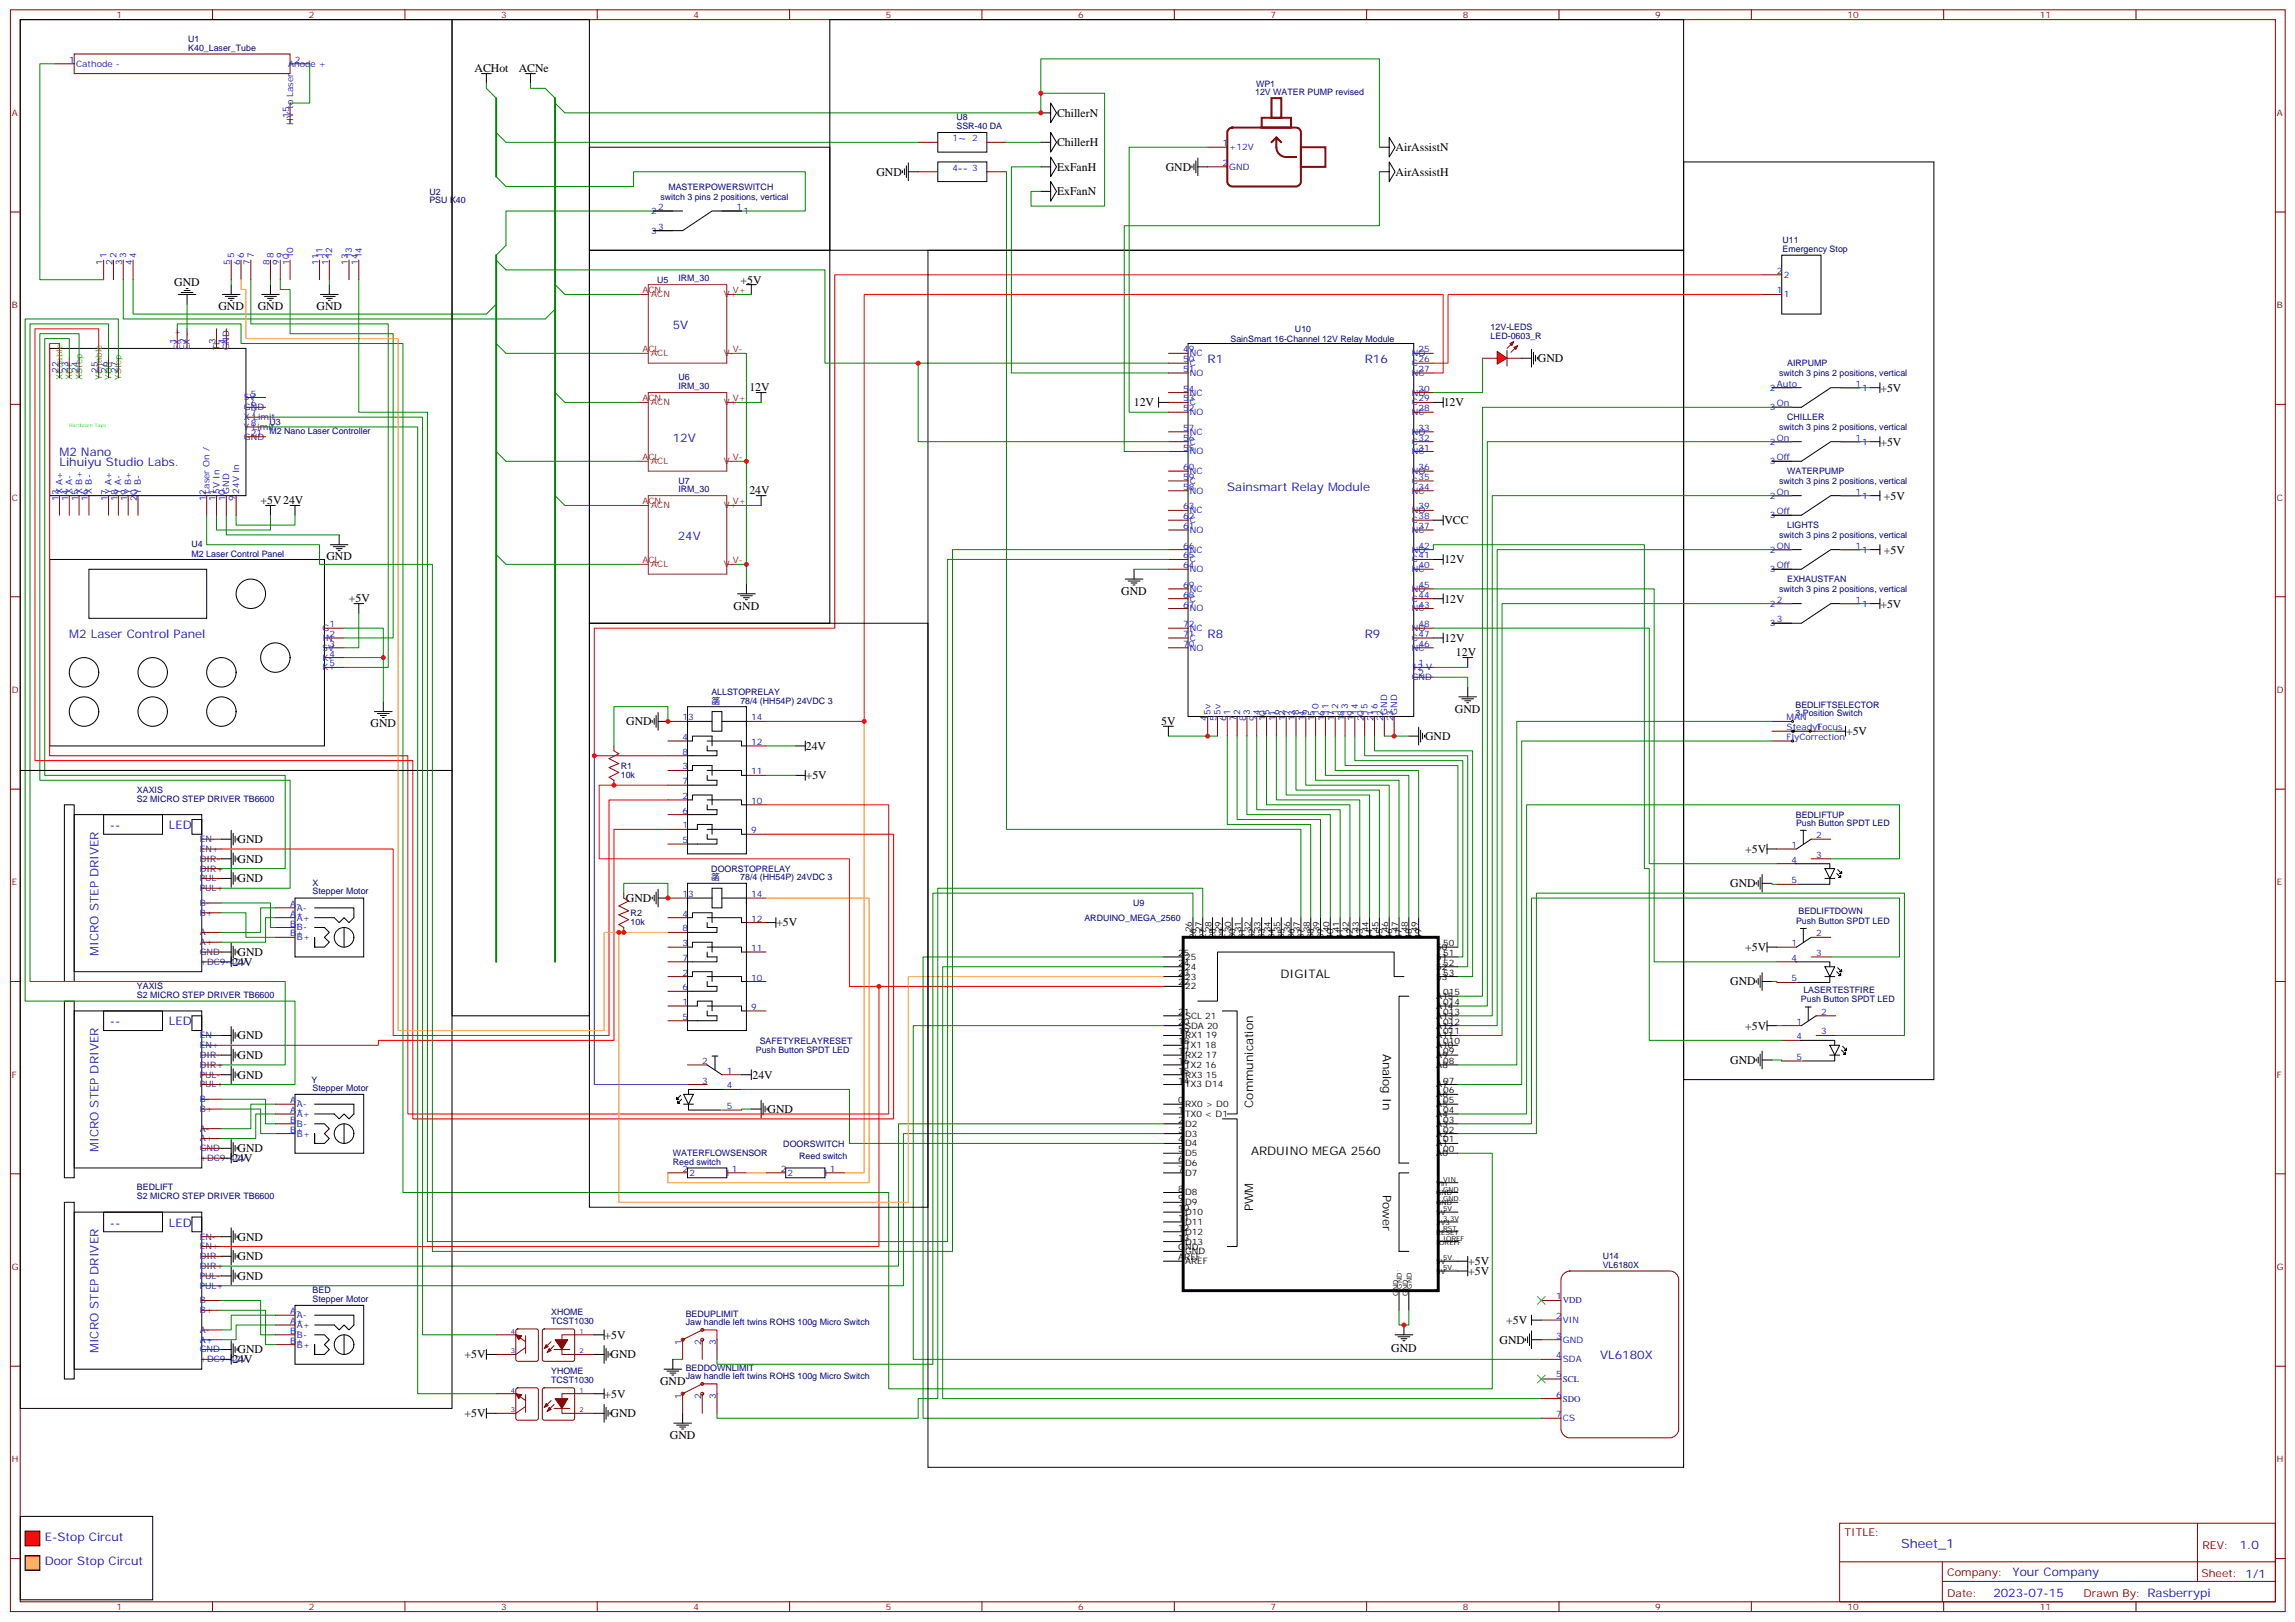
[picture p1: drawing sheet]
<svg xmlns="http://www.w3.org/2000/svg" width="825mm" height="583mm" viewBox="0 0 825 583" stroke-linecap="round" stroke-linejoin="round" font-family="sans-serif">
<defs><g id="words">
<text font-size="4.6" fill="#00f" x="683.4" y="556.5">Sheet_1</text>
<g font-size="4.2">
<text x="170.6" y="25.8">ACHot</text>
<text x="186.5" y="25.8">ACNe</text>
<text x="380" y="42">ChillerN</text>
<text x="380" y="52.6">ChillerH</text>
<text x="501.7" y="54.3">AirAssistN</text>
<text x="315.1" y="63.2">GND</text>
<text x="380" y="61.4">ExFanH</text>
<text x="419.1" y="61.4">GND</text>
<text x="501.7" y="63.2">AirAssistH</text>
<text x="380" y="70.2">ExFanN</text>
<text x="266.2" y="102">+5V</text>
<text x="62.7" y="102.7">GND</text>
<text x="78.5" y="111.5">GND</text>
<text x="92.6" y="111.5">GND</text>
<text x="113.8" y="111.5">GND</text>
<text x="552.8" y="130.2">GND</text>
<text x="269.4" y="140.4">12V</text>
<text x="676" y="140.8">+5V</text>
<text x="407.6" y="146.1">12V</text>
<text x="519" y="146">12V</text>
<text x="676" y="160.2">+5V</text>
<text x="269.4" y="177.4">24V</text>
<text x="677.3" y="179.5">+5V</text>
<text x="93.7" y="181">+5V24V</text>
<text x="519.2" y="188.4">VCC</text>
<text x="117.3" y="201.4">GND</text>
<text x="519.2" y="202.5">12V</text>
<text x="677.3" y="198.9">+5V</text>
<text x="403.1" y="213.8">GND</text>
<text x="125.4" y="216.3">+5V</text>
<text x="263.7" y="219.1">GND</text>
<text x="519.2" y="216.6">12V</text>
<text x="676" y="218.4">+5V</text>
<text x="519.2" y="230.7">12V</text>
<text x="523.4" y="235.7">12V</text>
<text x="523" y="256.1">GND</text>
<text x="133.2" y="261.4">GND</text>
<text x="225.1" y="260.7">GND</text>
<text x="417.4" y="260.7">5V</text>
<text x="289.7" y="269.5">24V</text>
<text x="512.3" y="266">GND</text>
<text x="663.6" y="264.2">+5V</text>
<text x="289.7" y="280.1">+5V</text>
<text x="85.4" y="303">GND</text>
<text x="85.4" y="310.1">GND</text>
<text x="627.4" y="306.5">+5V</text>
<text x="85.4" y="317.2">GND</text>
<text x="622" y="318.9">GND</text>
<text x="225" y="324.2">GND</text>
<text x="279.1" y="333">+5V</text>
<text x="627.4" y="341.8">+5V</text>
<text x="83.5" y="347.1">24V</text>
<text x="85.4" y="343.6">GND</text>
<text x="460.3" y="351.5">DIGITAL</text>
<text x="622" y="354.2">GND</text>
<text x="627.4" y="370">+5V</text>
<text x="85.4" y="373.6">GND</text>
<text x="85.4" y="380.7">GND</text>
<text x="497.1" y="378.7" transform="rotate(90 497.1 378.7)">Analog In</text>
<text x="622" y="382.4">GND</text>
<text x="85.4" y="387.7">GND</text>
<text x="270.5" y="387.7">24V</text>
<text x="275.9" y="400.1">GND</text>
<text x="450.5" y="398.2" transform="rotate(-90 450.5 398.2)">Communication</text>
<text x="83.5" y="417.7">24V</text>
<text x="85.4" y="414.2">GND</text>
<text x="449.7" y="415">ARDUINO MEGA 2560</text>
<text x="497.1" y="429.6" transform="rotate(90 497.1 429.6)">Power</text>
<text x="450.5" y="435.4" transform="rotate(-90 450.5 435.4)">PWM</text>
<text x="85.4" y="445.9">GND</text>
<text x="85.4" y="453">GND</text>
<text x="527.8" y="454.7">+5V</text>
<text x="85.4" y="460">GND</text>
<text x="527.8" y="458.2">+5V</text>
<text x="541.5" y="475.9">+5V</text>
<text x="217.3" y="481.2">+5V</text>
<text x="500.1" y="485.8">GND</text>
<text x="539.1" y="483">GND</text>
<text x="83.5" y="490">24V</text>
<text x="85.4" y="486.5">GND</text>
<text x="167" y="488.2">+5V</text>
<text x="219.5" y="488.2">GND</text>
<text x="237.3" y="497.8">GND</text>
<text x="217.3" y="502.4">+5V</text>
<text x="167" y="509.4">+5V</text>
<text x="219.5" y="509.4">GND</text>
<text x="240.8" y="517.2">GND</text>
</g>
<g font-size="4.2" fill="#00f">
<text x="344.2" y="51.2">~</text>
<text x="344.2" y="61.7">--</text>
<text x="241.9" y="118.2">5V</text>
<text x="434.1" y="130.5">R1</text>
<text x="490.6" y="130.5">R16</text>
<text x="241.9" y="158.7">12V</text>
<text x="21.4" y="164">M2 Nano</text>
<text x="21.4" y="167.6">Lihuiyu Studio Labs.</text>
<text x="441.2" y="176.4">Sainsmart Relay Module</text>
<text x="243.6" y="194">24V</text>
<text x="24.9" y="229.3">M2 Laser Control Panel</text>
<text x="434.1" y="229.3">R8</text>
<text x="490.6" y="229.3">R9</text>
<text x="39.5" y="298">--</text>
<text x="60.7" y="298">LED</text>
<text x="35.4" y="343.6" transform="rotate(-90 35.4 343.6)">MICRO STEP DRIVER</text>
<text x="39.5" y="368.6">--</text>
<text x="60.7" y="368.6">LED</text>
<text x="35.4" y="414.1" transform="rotate(-90 35.4 414.1)">MICRO STEP DRIVER</text>
<text x="39.5" y="440.9">--</text>
<text x="60.7" y="440.9">LED</text>
<text x="35.4" y="486.5" transform="rotate(-90 35.4 486.5)">MICRO STEP DRIVER</text>
<text x="575.2" y="488.6">VL6180X</text>
<text x="16.1" y="553.9">E-Stop Circut</text>
<text x="805.1" y="556.8">1.0</text>
<text x="16.1" y="562.7">Door Stop Circut</text>
<text x="723.5" y="566.3">Your Company</text>
<text x="716.6" y="574.1">2023-07-15</text>
</g>
<g font-size="3.9" fill="#800">
<text x="663.1" y="552.1">TITLE:</text>
<text x="791.7" y="556.8">REV:</text>
<text x="700" y="566.3">Company:</text>
<text x="791.4" y="566.9">Sheet: 1/1</text>
<text x="700" y="574">Date:</text>
<text x="749" y="574.1">Drawn By: Rasberrypi</text>
</g>
<g font-size="3.2" fill="#800">
<text x="41.8" y="6.5">1</text>
<text x="111" y="6.5">2</text>
<text x="180.1" y="6.5">3</text>
<text x="249.3" y="6.5">4</text>
<text x="318.4" y="6.5">5</text>
<text x="387.6" y="6.5">6</text>
<text x="456.7" y="6.5">7</text>
<text x="525.9" y="6.5">8</text>
<text x="595" y="6.5">9</text>
<text x="664.1" y="6.5">10</text>
<text x="733.3" y="6.5">11</text>
<text x="4.3" y="41.6">A</text>
<text x="818.5" y="41.6">A</text>
<text x="4.3" y="110.8">B</text>
<text x="818.5" y="110.8">B</text>
<text x="4.3" y="179.9">C</text>
<text x="818.5" y="179.9">C</text>
<text x="4.3" y="249.1">D</text>
<text x="818.5" y="249.1">D</text>
<text x="4.3" y="318.2">E</text>
<text x="818.5" y="318.2">E</text>
<text x="4.3" y="387.3">F</text>
<text x="818.5" y="387.3">F</text>
<text x="4.3" y="456.5">G</text>
<text x="818.5" y="456.5">G</text>
<text x="4.3" y="525.6">H</text>
<text x="818.5" y="525.6">H</text>
<text x="41.8" y="578.7">1</text>
<text x="111" y="578.7">2</text>
<text x="180.1" y="578.7">3</text>
<text x="249.3" y="578.7">4</text>
<text x="318.4" y="578.7">5</text>
<text x="387.6" y="578.7">6</text>
<text x="456.7" y="578.7">7</text>
<text x="525.9" y="578.7">8</text>
<text x="595" y="578.7">9</text>
<text x="664.1" y="578.7">10</text>
<text x="733.3" y="578.7">11</text>
</g>
<g font-size="3.2" fill="#000080">
<text x="67.7" y="15.1">U1</text>
<text x="67.7" y="18.2">K40_Laser_Tube</text>
<text x="451.2" y="34.2">12V WATER PUMP revised</text>
<text x="451.5" y="31.1">WP1</text>
<text x="343.8" y="46.4">SSR-40 DA</text>
<text x="343.8" y="43.2">U8</text>
<text x="154.4" y="70">U2</text>
<text x="237.4" y="71.7">switch 3 pins 2 positions, vertical</text>
<text x="240.3" y="68.1">MASTERPOWERSWITCH</text>
<text x="154.4" y="73.1">PSU K40</text>
<text x="640.8" y="87.3">U11</text>
<text x="640.8" y="90.7">Emergency Stop</text>
<text x="236.2" y="101.7">U5</text>
<text x="243.9" y="101.1">IRM_30</text>
<text x="465.5" y="119.3">U10</text>
<text x="535.8" y="118.5">12V-LEDS</text>
<text x="442.3" y="122.9">SainSmart 16-Channel 12V Relay Module</text>
<text x="535.8" y="121.7">LED-0603_R</text>
<text x="642.4" y="131.6">AIRPUMP</text>
<text x="243.9" y="136.8">U6</text>
<text x="639.6" y="135.2">switch 3 pins 2 positions, vertical</text>
<text x="243.9" y="139.9">IRM_30</text>
<text x="96.9" y="152.9">U3</text>
<text x="639.6" y="154.6">switch 3 pins 2 positions, vertical</text>
<text x="642.4" y="151">CHILLER</text>
<text x="96.9" y="156">M2 Nano Laser Controller</text>
<text x="243.9" y="173.8">U7</text>
<text x="642.4" y="170.4">WATERPUMP</text>
<text x="243.9" y="177">IRM_30</text>
<text x="639.6" y="174">switch 3 pins 2 positions, vertical</text>
<text x="642.4" y="189.8">LIGHTS</text>
<text x="68.8" y="196.7">U4</text>
<text x="639.6" y="193.4">switch 3 pins 2 positions, vertical</text>
<text x="68.8" y="200">M2 Laser Control Panel</text>
<text x="642.4" y="209.2">EXHAUSTFAN</text>
<text x="639.6" y="212.8">switch 3 pins 2 positions, vertical</text>
<text x="255.7" y="249.8">ALLSTOPRELAY</text>
<text x="255.7" y="252.9">䈄ⵁꀀ 78/4 (HH54P) 24VDC 3</text>
<text x="645.4" y="257.5">3 Position Switch</text>
<text x="645.4" y="254.4">BEDLIFTSELECTOR</text>
<text x="223.2" y="279.5">10k</text>
<text x="223.2" y="276.3">R1</text>
<text x="49.2" y="284.9">XAXIS</text>
<text x="49.2" y="288.2">S2 MICRO STEP DRIVER TB6600</text>
<text x="645.6" y="294">BEDLIFTUP</text>
<text x="645.6" y="296.7">Push Button SPDT LED</text>
<text x="255.7" y="316.4">䈄ⵁꀀ 78/4 (HH54P) 24VDC 3</text>
<text x="255.7" y="313.4">DOORSTOPRELAY</text>
<text x="112.4" y="321.5">Stepper Motor</text>
<text x="112.4" y="318.4">X</text>
<text x="226.7" y="329.2">R2</text>
<text x="407.3" y="325.7">U9</text>
<text x="646.5" y="328.7">BEDLIFTDOWN</text>
<text x="226.7" y="332.4">10k</text>
<text x="389.8" y="331">ARDUINO_MEGA_2560</text>
<text x="645.6" y="332">Push Button SPDT LED</text>
<text x="49.2" y="358.8">S2 MICRO STEP DRIVER TB6600</text>
<text x="49.2" y="355.4">YAXIS</text>
<text x="648.3" y="356.9">LASERTESTFIRE</text>
<text x="647.4" y="360.2">Push Button SPDT LED</text>
<text x="273.1" y="375.1">SAFETYRELAYRESET</text>
<text x="271.7" y="378.7">Push Button SPDT LED</text>
<text x="112" y="389.2">Y</text>
<text x="112.4" y="392">Stepper Motor</text>
<text x="281.6" y="412.1">DOORSWITCH</text>
<text x="241.9" y="418.7">Reed switch</text>
<text x="241.9" y="415.6">WATERFLOWSENSOR</text>
<text x="287.3" y="416.7">Reed switch</text>
<text x="49.2" y="431.1">S2 MICRO STEP DRIVER TB6600</text>
<text x="49.2" y="427.8">BEDLIFT</text>
<text x="576.1" y="455.8">VL6180X</text>
<text x="576.1" y="452.5">U14</text>
<text x="112.4" y="467.9">Stepper Motor</text>
<text x="112.4" y="464.8">BED</text>
<text x="198.1" y="472.8">XHOME</text>
<text x="246.5" y="473.3">BEDUPLIMIT</text>
<text x="198.1" y="475.9">TCST1030</text>
<text x="246.5" y="476.4">Jaw handle left twins ROHS 100g Micro Switch</text>
<text x="198.1" y="497">TCST1030</text>
<text x="198.1" y="493.9">YHOME</text>
<text x="246.5" y="495.8">Jaw handle left twins ROHS 100g Micro Switch</text>
<text x="246.5" y="492.7">BEDDOWNLIMIT</text>
</g>
<g font-size="3.2" fill="#00f">
<text x="24.9" y="22.6">1</text>
<text x="27.4" y="24">Cathode -</text>
<text x="103.6" y="24">Anode +</text>
<text x="106" y="22.6">2</text>
<text x="103.9" y="42.3" transform="rotate(-90 103.9 42.3)">15</text>
<text x="105.3" y="44.8" transform="rotate(-90 105.3 44.8)">HV to Laser</text>
<text x="342.4" y="50.8">1</text>
<text x="349.5" y="50.8">2</text>
<text x="439.4" y="52.6">1</text>
<text x="441.9" y="54">+12V</text>
<text x="439.4" y="59.6">2</text>
<text x="342.4" y="61.4">4</text>
<text x="349.5" y="61.4">3</text>
<text x="441.9" y="61">GND</text>
<text x="234.1" y="76.9">2</text>
<text x="236.6" y="75.5">2</text>
<text x="264.8" y="75.5">1</text>
<text x="267.3" y="76.9">1</text>
<text x="234.1" y="84">3</text>
<text x="236.6" y="82.5">3</text>
<text x="36.9" y="95.2" transform="rotate(-90 36.9 95.2)">1</text>
<text x="38.3" y="92.8" transform="rotate(-90 38.3 92.8)">1</text>
<text x="40.4" y="95.2" transform="rotate(-90 40.4 95.2)">2</text>
<text x="41.8" y="92.8" transform="rotate(-90 41.8 92.8)">2</text>
<text x="44" y="95.2" transform="rotate(-90 44 95.2)">3</text>
<text x="45.4" y="92.8" transform="rotate(-90 45.4 92.8)">3</text>
<text x="47.5" y="95.2" transform="rotate(-90 47.5 95.2)">4</text>
<text x="48.9" y="92.8" transform="rotate(-90 48.9 92.8)">4</text>
<text x="82.8" y="95.2" transform="rotate(-90 82.8 95.2)">5</text>
<text x="84.2" y="92.8" transform="rotate(-90 84.2 92.8)">5</text>
<text x="86.3" y="95.2" transform="rotate(-90 86.3 95.2)">6</text>
<text x="87.7" y="92.8" transform="rotate(-90 87.7 92.8)">6</text>
<text x="89.8" y="95.2" transform="rotate(-90 89.8 95.2)">7</text>
<text x="91.2" y="92.8" transform="rotate(-90 91.2 92.8)">7</text>
<text x="96.9" y="95.2" transform="rotate(-90 96.9 95.2)">8</text>
<text x="98.3" y="92.8" transform="rotate(-90 98.3 92.8)">8</text>
<text x="100.4" y="95.2" transform="rotate(-90 100.4 95.2)">9</text>
<text x="101.8" y="92.8" transform="rotate(-90 101.8 92.8)">9</text>
<text x="103.9" y="95.2" transform="rotate(-90 103.9 95.2)">10</text>
<text x="105.3" y="92.8" transform="rotate(-90 105.3 92.8)">10</text>
<text x="114.5" y="95.2" transform="rotate(-90 114.5 95.2)">11</text>
<text x="115.9" y="92.8" transform="rotate(-90 115.9 92.8)">11</text>
<text x="118" y="95.2" transform="rotate(-90 118 95.2)">12</text>
<text x="119.5" y="92.8" transform="rotate(-90 119.5 92.8)">12</text>
<text x="125.1" y="95.2" transform="rotate(-90 125.1 95.2)">13</text>
<text x="126.5" y="92.8" transform="rotate(-90 126.5 92.8)">13</text>
<text x="128.6" y="95.2" transform="rotate(-90 128.6 95.2)">14</text>
<text x="130" y="92.8" transform="rotate(-90 130 92.8)">14</text>
<text x="638.7" y="98.4">2</text>
<text x="641.2" y="99.8">2</text>
<text x="638.7" y="105.5">1</text>
<text x="641.2" y="106.9">1</text>
<text x="63.4" y="123.5" transform="rotate(-90 63.4 123.5)">1</text>
<text x="64.8" y="125.9" transform="rotate(-90 64.8 125.9)">EX +</text>
<text x="66.9" y="123.5" transform="rotate(-90 66.9 123.5)">2</text>
<text x="68.3" y="125.9" transform="rotate(-90 68.3 125.9)">EX -</text>
<text x="77.5" y="123.5" transform="rotate(-90 77.5 123.5)">3</text>
<text x="78.9" y="125.9" transform="rotate(-90 78.9 125.9)">TL</text>
<text x="81" y="123.5" transform="rotate(-90 81 123.5)">4</text>
<text x="82.4" y="125.9" transform="rotate(-90 82.4 125.9)">GND</text>
<text x="425.3" y="126.6">49</text>
<text x="425.3" y="130.2">50</text>
<text x="427.8" y="128.1">NC</text>
<text x="427.8" y="131.6">C</text>
<text x="507.5" y="128.1">NO</text>
<text x="507.5" y="131.6">C</text>
<text x="510" y="126.6">25</text>
<text x="510" y="130.2">26</text>
<text x="21" y="134.1" transform="rotate(-90 21 134.1)">22</text>
<text x="24.6" y="134.1" transform="rotate(-90 24.6 134.1)">23</text>
<text x="28.1" y="134.1" transform="rotate(-90 28.1 134.1)">24</text>
<text x="35.1" y="134.1" transform="rotate(-90 35.1 134.1)">25</text>
<text x="38.7" y="134.1" transform="rotate(-90 38.7 134.1)">26</text>
<text x="42.2" y="134.1" transform="rotate(-90 42.2 134.1)">27</text>
<text x="425.3" y="133.7">51</text>
<text x="427.8" y="135.1">NO</text>
<text x="507.5" y="135.1">NC</text>
<text x="510" y="133.7">27</text>
<text x="87.7" y="143.9">5V</text>
<text x="90.2" y="142.5">5</text>
<text x="425.3" y="140.8">54</text>
<text x="427.8" y="142.2">NC</text>
<text x="507.5" y="142.2">NO</text>
<text x="510" y="140.8">30</text>
<text x="636.3" y="140.4">2</text>
<text x="638.7" y="139">Auto</text>
<text x="667" y="139">1</text>
<text x="669.4" y="140.4">1</text>
<text x="87.7" y="147.5">GND</text>
<text x="90.2" y="146">6</text>
<text x="90.2" y="149.6">7</text>
<text x="425.3" y="147.8">52</text>
<text x="425.3" y="144.3">53</text>
<text x="427.8" y="149.2">NO</text>
<text x="427.8" y="145.7">C</text>
<text x="507.5" y="149.2">NC</text>
<text x="507.5" y="145.7">C</text>
<text x="510" y="147.8">28</text>
<text x="510" y="144.3">29</text>
<text x="636.3" y="147.5">3</text>
<text x="638.7" y="146">On</text>
<text x="87.7" y="151">X Limit</text>
<text x="87.7" y="154.5">Y Limit</text>
<text x="90.2" y="153.1">8</text>
<text x="425.3" y="154.9">57</text>
<text x="510" y="154.9">33</text>
<text x="87.7" y="158">GND</text>
<text x="90.2" y="156.6">21</text>
<text x="425.3" y="161.9">55</text>
<text x="425.3" y="158.4">56</text>
<text x="427.8" y="159.8">C</text>
<text x="427.8" y="156.3">NC</text>
<text x="507.5" y="159.8">C</text>
<text x="507.5" y="156.3">NO</text>
<text x="510" y="161.9">31</text>
<text x="510" y="158.4">32</text>
<text x="636.3" y="159.8">2</text>
<text x="638.7" y="158.4">On</text>
<text x="667" y="158.4">1</text>
<text x="669.4" y="159.8">1</text>
<text x="427.8" y="163.3">NO</text>
<text x="507.5" y="163.3">NC</text>
<text x="636.3" y="166.9">3</text>
<text x="638.7" y="165.5">Off</text>
<text x="425.3" y="172.5">59</text>
<text x="425.3" y="169">60</text>
<text x="427.8" y="173.9">C</text>
<text x="427.8" y="170.4">NC</text>
<text x="507.5" y="173.9">C</text>
<text x="507.5" y="170.4">NO</text>
<text x="510" y="172.5">35</text>
<text x="510" y="169">36</text>
<text x="21" y="179.9" transform="rotate(-90 21 179.9)">13</text>
<text x="22.4" y="177.4" transform="rotate(-90 22.4 177.4)">X A+</text>
<text x="24.6" y="179.9" transform="rotate(-90 24.6 179.9)">14</text>
<text x="26" y="177.4" transform="rotate(-90 26 177.4)">X A-</text>
<text x="28.1" y="179.9" transform="rotate(-90 28.1 179.9)">15</text>
<text x="29.5" y="177.4" transform="rotate(-90 29.5 177.4)">X B+</text>
<text x="31.6" y="179.9" transform="rotate(-90 31.6 179.9)">16</text>
<text x="33" y="177.4" transform="rotate(-90 33 177.4)">X B-</text>
<text x="38.7" y="179.9" transform="rotate(-90 38.7 179.9)">17</text>
<text x="40.1" y="177.4" transform="rotate(-90 40.1 177.4)">Y A+</text>
<text x="42.2" y="179.9" transform="rotate(-90 42.2 179.9)">18</text>
<text x="43.6" y="177.4" transform="rotate(-90 43.6 177.4)">Y A-</text>
<text x="45.7" y="179.9" transform="rotate(-90 45.7 179.9)">19</text>
<text x="47.1" y="177.4" transform="rotate(-90 47.1 177.4)">Y B+</text>
<text x="49.2" y="179.9" transform="rotate(-90 49.2 179.9)">20</text>
<text x="50.7" y="177.4" transform="rotate(-90 50.7 177.4)">Y B-</text>
<text x="73.9" y="179.9" transform="rotate(-90 73.9 179.9)">12</text>
<text x="75.4" y="177.4" transform="rotate(-90 75.4 177.4)">Laser On /</text>
<text x="77.5" y="179.9" transform="rotate(-90 77.5 179.9)">11</text>
<text x="78.9" y="177.4" transform="rotate(-90 78.9 177.4)">5V In</text>
<text x="81" y="179.9" transform="rotate(-90 81 179.9)">10</text>
<text x="82.4" y="177.4" transform="rotate(-90 82.4 177.4)">GND</text>
<text x="84.5" y="179.9" transform="rotate(-90 84.5 179.9)">9</text>
<text x="85.9" y="177.4" transform="rotate(-90 85.9 177.4)">24V In</text>
<text x="425.3" y="176">58</text>
<text x="427.8" y="177.4">NO</text>
<text x="507.5" y="177.4">NC</text>
<text x="510" y="176">34</text>
<text x="636.3" y="179.2">2</text>
<text x="638.7" y="177.8">On</text>
<text x="667" y="177.8">1</text>
<text x="669.4" y="179.2">1</text>
<text x="425.3" y="183.1">63</text>
<text x="427.8" y="184.5">NC</text>
<text x="507.5" y="184.5">NO</text>
<text x="510" y="183.1">39</text>
<text x="638.7" y="184.9">Off</text>
<text x="425.3" y="190.1">61</text>
<text x="425.3" y="186.6">62</text>
<text x="427.8" y="191.6">NO</text>
<text x="427.8" y="188">C</text>
<text x="507.5" y="191.6">NC</text>
<text x="507.5" y="188">C</text>
<text x="510" y="190.1">37</text>
<text x="510" y="186.6">38</text>
<text x="636.3" y="186.3">3</text>
<text x="425.3" y="197.2">66</text>
<text x="510" y="197.2">42</text>
<text x="638.7" y="197.2">ON</text>
<text x="667" y="197.2">1</text>
<text x="425.3" y="200.7">65</text>
<text x="427.8" y="202.1">C</text>
<text x="427.8" y="198.6">NC</text>
<text x="507.5" y="202.1">C</text>
<text x="507.5" y="198.6">NO</text>
<text x="510" y="200.7">41</text>
<text x="636.3" y="198.6">2</text>
<text x="669.4" y="198.6">1</text>
<text x="425.3" y="204.3">64</text>
<text x="427.8" y="205.7">NO</text>
<text x="507.5" y="205.7">NC</text>
<text x="510" y="204.3">40</text>
<text x="636.3" y="205.7">3</text>
<text x="638.7" y="204.3">Off</text>
<text x="425.3" y="214.8">68</text>
<text x="425.3" y="211.3">69</text>
<text x="427.8" y="212.7">NC</text>
<text x="507.5" y="212.7">NO</text>
<text x="510" y="214.8">44</text>
<text x="510" y="211.3">45</text>
<text x="425.3" y="218.4">67</text>
<text x="427.8" y="219.8">NO</text>
<text x="427.8" y="216.3">C</text>
<text x="507.5" y="219.8">NC</text>
<text x="507.5" y="216.3">C</text>
<text x="510" y="218.4">43</text>
<text x="636.3" y="218">2</text>
<text x="638.7" y="216.6">2</text>
<text x="667" y="216.6">1</text>
<text x="669.4" y="218">1</text>
<text x="115.9" y="226.8">G</text>
<text x="118.4" y="225.4">1</text>
<text x="425.3" y="225.4">72</text>
<text x="427.8" y="226.8">NC</text>
<text x="507.5" y="226.8">NO</text>
<text x="510" y="225.4">48</text>
<text x="636.3" y="225.1">3</text>
<text x="638.7" y="223.7">3</text>
<text x="115.9" y="230.4">IN</text>
<text x="115.9" y="233.9">5V</text>
<text x="118.4" y="229">2</text>
<text x="118.4" y="232.5">3</text>
<text x="425.3" y="232.5">70</text>
<text x="425.3" y="229">71</text>
<text x="427.8" y="233.9">NO</text>
<text x="427.8" y="230.4">C</text>
<text x="507.5" y="233.9">NC</text>
<text x="507.5" y="230.4">C</text>
<text x="510" y="232.5">46</text>
<text x="510" y="229">47</text>
<text x="115.9" y="237.4">K-</text>
<text x="118.4" y="236">4</text>
<text x="118.4" y="239.5">5</text>
<text x="510" y="239.5">1</text>
<text x="115.9" y="240.9">K+</text>
<text x="507.5" y="240.9">12 V</text>
<text x="507.5" y="244.5">GND</text>
<text x="510" y="243.1">2</text>
<text x="435.2" y="256.8" transform="rotate(-90 435.2 256.8)">5v</text>
<text x="438.7" y="256.8" transform="rotate(-90 438.7 256.8)">5v</text>
<text x="442.2" y="256.8" transform="rotate(-90 442.2 256.8)">1</text>
<text x="445.8" y="256.8" transform="rotate(-90 445.8 256.8)">2</text>
<text x="449.3" y="256.8" transform="rotate(-90 449.3 256.8)">3</text>
<text x="452.8" y="256.8" transform="rotate(-90 452.8 256.8)">4</text>
<text x="456.4" y="256.8" transform="rotate(-90 456.4 256.8)">5</text>
<text x="459.9" y="256.8" transform="rotate(-90 459.9 256.8)">6</text>
<text x="463.4" y="256.8" transform="rotate(-90 463.4 256.8)">7</text>
<text x="466.9" y="256.8" transform="rotate(-90 466.9 256.8)">8</text>
<text x="470.5" y="256.8" transform="rotate(-90 470.5 256.8)">9</text>
<text x="474" y="256.8" transform="rotate(-90 474 256.8)">10</text>
<text x="477.5" y="256.8" transform="rotate(-90 477.5 256.8)">11</text>
<text x="481" y="256.8" transform="rotate(-90 481 256.8)">12</text>
<text x="484.6" y="256.8" transform="rotate(-90 484.6 256.8)">13</text>
<text x="488.1" y="256.8" transform="rotate(-90 488.1 256.8)">14</text>
<text x="491.6" y="256.8" transform="rotate(-90 491.6 256.8)">15</text>
<text x="495.2" y="256.8" transform="rotate(-90 495.2 256.8)">16</text>
<text x="498.7" y="256.8" transform="rotate(-90 498.7 256.8)">GND</text>
<text x="502.2" y="256.8" transform="rotate(-90 502.2 256.8)">GND</text>
<text x="245.4" y="258.9">13</text>
<text x="270.1" y="258.9">14</text>
<text x="433.8" y="259.3" transform="rotate(-90 433.8 259.3)">4</text>
<text x="437.3" y="259.3" transform="rotate(-90 437.3 259.3)">5</text>
<text x="440.8" y="259.3" transform="rotate(-90 440.8 259.3)">6</text>
<text x="444.4" y="259.3" transform="rotate(-90 444.4 259.3)">7</text>
<text x="447.9" y="259.3" transform="rotate(-90 447.9 259.3)">8</text>
<text x="451.4" y="259.3" transform="rotate(-90 451.4 259.3)">9</text>
<text x="454.9" y="259.3" transform="rotate(-90 454.9 259.3)">10</text>
<text x="458.5" y="259.3" transform="rotate(-90 458.5 259.3)">11</text>
<text x="462" y="259.3" transform="rotate(-90 462 259.3)">12</text>
<text x="465.5" y="259.3" transform="rotate(-90 465.5 259.3)">13</text>
<text x="469.1" y="259.3" transform="rotate(-90 469.1 259.3)">14</text>
<text x="472.6" y="259.3" transform="rotate(-90 472.6 259.3)">15</text>
<text x="476.1" y="259.3" transform="rotate(-90 476.1 259.3)">16</text>
<text x="479.6" y="259.3" transform="rotate(-90 479.6 259.3)">17</text>
<text x="483.2" y="259.3" transform="rotate(-90 483.2 259.3)">18</text>
<text x="486.7" y="259.3" transform="rotate(-90 486.7 259.3)">19</text>
<text x="490.2" y="259.3" transform="rotate(-90 490.2 259.3)">20</text>
<text x="493.7" y="259.3" transform="rotate(-90 493.7 259.3)">21</text>
<text x="497.3" y="259.3" transform="rotate(-90 497.3 259.3)">22</text>
<text x="500.8" y="259.3" transform="rotate(-90 500.8 259.3)">23</text>
<text x="642.3" y="258.9">MAN</text>
<text x="642.3" y="262.5">SteadyFocus</text>
<text x="652.9" y="262.5">1</text>
<text x="245.4" y="266">4</text>
<text x="270.1" y="267.8">12</text>
<text x="642.3" y="266">FlyCorrection</text>
<text x="245.4" y="271.3">8</text>
<text x="245.4" y="276.6">3</text>
<text x="245.4" y="281.9">7</text>
<text x="270.1" y="278.3">11</text>
<text x="245.4" y="287.2">2</text>
<text x="245.4" y="292.5">6</text>
<text x="270.1" y="288.9">10</text>
<text x="245.4" y="297.7">1</text>
<text x="270.1" y="299.5">9</text>
<text x="71.8" y="302.7">EN-</text>
<text x="245.4" y="303">5</text>
<text x="644" y="304.8">1</text>
<text x="652.9" y="301.3">2</text>
<text x="71.8" y="309.7">DIR-</text>
<text x="71.8" y="306.2">EN+</text>
<text x="644" y="310.1">4</text>
<text x="652.9" y="308.3">3</text>
<text x="71.8" y="316.8">PUL-</text>
<text x="71.8" y="313.3">DIR+</text>
<text x="644" y="317.5">5</text>
<text x="71.8" y="320.3">PUL+</text>
<text x="245.4" y="322.4">13</text>
<text x="270.1" y="322.4">14</text>
<text x="71.8" y="329.1">B+</text>
<text x="71.8" y="325.6">B-</text>
<text x="104.3" y="326">A-</text>
<text x="104.3" y="329.5">A+</text>
<text x="106.8" y="327.4">A-</text>
<text x="245.4" y="329.5">4</text>
<text x="104.3" y="333">B-</text>
<text x="106.8" y="330.9">A+</text>
<text x="106.8" y="334.4">B-</text>
<text x="245.4" y="334.8">8</text>
<text x="270.1" y="331.3">12</text>
<text x="71.8" y="339.7">A+</text>
<text x="71.8" y="336.2">A-</text>
<text x="104.3" y="336.5">B+</text>
<text x="106.8" y="338">B+</text>
<text x="245.4" y="340.1">3</text>
<text x="270.1" y="341.8">11</text>
<text x="644" y="340.1">1</text>
<text x="652.9" y="336.5">2</text>
<text x="71.8" y="346.8">+DC9-42V</text>
<text x="71.8" y="343.3">GND</text>
<text x="245.4" y="345.4">7</text>
<text x="644" y="345.4">4</text>
<text x="652.9" y="343.6">3</text>
<text x="245.4" y="350.7">2</text>
<text x="270.1" y="352.4">10</text>
<text x="644" y="352.8">5</text>
<text x="245.4" y="356">6</text>
<text x="245.4" y="361.2">1</text>
<text x="270.1" y="363">9</text>
<text x="654.6" y="364.8">2</text>
<text x="245.4" y="366.5">5</text>
<text x="645.8" y="368.3">1</text>
<text x="654.6" y="371.8">3</text>
<text x="71.8" y="373.2">EN-</text>
<text x="71.8" y="376.8">EN+</text>
<text x="645.8" y="373.6">4</text>
<text x="71.8" y="383.8">DIR+</text>
<text x="71.8" y="380.3">DIR-</text>
<text x="252.4" y="382.4">2</text>
<text x="645.8" y="381">5</text>
<text x="71.8" y="387.3">PUL-</text>
<text x="252.4" y="389.5">3</text>
<text x="261.3" y="385.9">1</text>
<text x="71.8" y="390.9">PUL+</text>
<text x="261.3" y="391.2">4</text>
<text x="71.8" y="399.7">B+</text>
<text x="71.8" y="396.2">B-</text>
<text x="104.3" y="396.5">A-</text>
<text x="104.3" y="400">A+</text>
<text x="106.8" y="397.9">A-</text>
<text x="106.8" y="401.5">A+</text>
<text x="261.3" y="398.6">5</text>
<text x="71.8" y="406.8">A-</text>
<text x="104.3" y="403.6">B-</text>
<text x="104.3" y="407.1">B+</text>
<text x="106.8" y="405">B-</text>
<text x="71.8" y="413.8">GND</text>
<text x="71.8" y="410.3">A+</text>
<text x="106.8" y="408.5">B+</text>
<text x="71.8" y="417.3">+DC9-42V</text>
<text x="245.4" y="421.2">2</text>
<text x="247.9" y="422.6">2</text>
<text x="260.6" y="422.6">1</text>
<text x="263" y="421.2">1</text>
<text x="280.7" y="421.2">2</text>
<text x="283.1" y="422.6">2</text>
<text x="295.8" y="422.6">1</text>
<text x="298.3" y="421.2">1</text>
<text x="71.8" y="445.6">EN-</text>
<text x="71.8" y="449.1">EN+</text>
<text x="71.8" y="452.6">DIR-</text>
<text x="71.8" y="459.7">PUL-</text>
<text x="71.8" y="456.1">DIR+</text>
<text x="71.8" y="463.2">PUL+</text>
<text x="559.4" y="467.1">1</text>
<text x="71.8" y="472">B+</text>
<text x="71.8" y="468.5">B-</text>
<text x="104.3" y="472.4">A-</text>
<text x="106.8" y="473.8">A-</text>
<text x="561.8" y="468.5">VDD</text>
<text x="71.8" y="479.1">A-</text>
<text x="104.3" y="475.9">A+</text>
<text x="104.3" y="479.4">B-</text>
<text x="106.8" y="477.3">A+</text>
<text x="559.4" y="474.1">2</text>
<text x="561.8" y="475.5">VIN</text>
<text x="71.8" y="482.6">A+</text>
<text x="104.3" y="483">B+</text>
<text x="106.8" y="480.8">B-</text>
<text x="106.8" y="484.4">B+</text>
<text x="245" y="483.3" transform="rotate(-90 245 483.3)">1</text>
<text x="252.1" y="483.3" transform="rotate(-90 252.1 483.3)">2</text>
<text x="257.4" y="483.3" transform="rotate(-90 257.4 483.3)">3</text>
<text x="559.4" y="481.2">3</text>
<text x="561.8" y="482.6">GND</text>
<text x="71.8" y="489.7">+DC9-42V</text>
<text x="71.8" y="486.1">GND</text>
<text x="559.4" y="488.2">4</text>
<text x="561.8" y="489.7">SDA</text>
<text x="559.4" y="494.8">5</text>
<text x="561.8" y="496.7">SCL</text>
<text x="245" y="502.7" transform="rotate(-90 245 502.7)">1</text>
<text x="252.1" y="502.7" transform="rotate(-90 252.1 502.7)">2</text>
<text x="257.4" y="502.7" transform="rotate(-90 257.4 502.7)">3</text>
<text x="559.4" y="502.4">6</text>
<text x="561.8" y="503.8">SDO</text>
<text x="559.4" y="509.4">7</text>
<text x="561.8" y="510.8">CS</text>
</g>
<g font-size="3.2" fill="#8d2323">
<text x="230.9" y="105.5">ACN</text>
<text x="234.1" y="106.9">ACN</text>
<text x="260.2" y="106.9">V+</text>
<text x="263.4" y="105.5">V+</text>
<text x="230.9" y="126.6">ACL</text>
<text x="234.1" y="128.1">ACL</text>
<text x="260.2" y="128.1">V-</text>
<text x="263.4" y="126.6">V-</text>
<text x="230.9" y="144.3">ACN</text>
<text x="234.1" y="145.7">ACN</text>
<text x="260.2" y="145.7">V+</text>
<text x="263.4" y="144.3">V+</text>
<text x="230.9" y="165.5">ACL</text>
<text x="234.1" y="166.9">ACL</text>
<text x="260.2" y="166.9">V-</text>
<text x="263.4" y="165.5">V-</text>
<text x="230.9" y="181.3">ACN</text>
<text x="234.1" y="182.7">ACN</text>
<text x="260.2" y="182.7">V+</text>
<text x="263.4" y="181.3">V+</text>
<text x="230.9" y="202.5">ACL</text>
<text x="234.1" y="203.9">ACL</text>
<text x="260.2" y="203.9">V-</text>
<text x="263.4" y="202.5">V-</text>
</g>
<g font-size="3.2" fill="#0f0">
<text x="22.4" y="136.5" transform="rotate(-90 22.4 136.5)">XEnable</text>
<text x="26" y="136.5" transform="rotate(-90 26 136.5)">XDir</text>
<text x="29.5" y="136.5" transform="rotate(-90 29.5 136.5)">XStep</text>
<text x="36.5" y="136.5" transform="rotate(-90 36.5 136.5)">YEnable</text>
<text x="40.1" y="136.5" transform="rotate(-90 40.1 136.5)">YDIr</text>
<text x="43.6" y="136.5" transform="rotate(-90 43.6 136.5)">YStep</text>
</g>
<g font-size="3.2">
<text x="428.5" y="335.1" transform="rotate(-90 428.5 335.1)">26</text>
<text x="432" y="335.1" transform="rotate(-90 432 335.1)">27</text>
<text x="435.5" y="335.1" transform="rotate(-90 435.5 335.1)">28</text>
<text x="439.1" y="335.1" transform="rotate(-90 439.1 335.1)">29</text>
<text x="442.6" y="335.1" transform="rotate(-90 442.6 335.1)">30</text>
<text x="446.1" y="335.1" transform="rotate(-90 446.1 335.1)">31</text>
<text x="449.7" y="335.1" transform="rotate(-90 449.7 335.1)">32</text>
<text x="453.2" y="335.1" transform="rotate(-90 453.2 335.1)">33</text>
<text x="456.7" y="335.1" transform="rotate(-90 456.7 335.1)">34</text>
<text x="460.2" y="335.1" transform="rotate(-90 460.2 335.1)">35</text>
<text x="463.8" y="335.1" transform="rotate(-90 463.8 335.1)">36</text>
<text x="467.3" y="335.1" transform="rotate(-90 467.3 335.1)">37</text>
<text x="470.8" y="335.1" transform="rotate(-90 470.8 335.1)">38</text>
<text x="474.3" y="335.1" transform="rotate(-90 474.3 335.1)">39</text>
<text x="477.9" y="335.1" transform="rotate(-90 477.9 335.1)">40</text>
<text x="481.4" y="335.1" transform="rotate(-90 481.4 335.1)">41</text>
<text x="484.9" y="335.1" transform="rotate(-90 484.9 335.1)">42</text>
<text x="488.5" y="335.1" transform="rotate(-90 488.5 335.1)">43</text>
<text x="492" y="335.1" transform="rotate(-90 492 335.1)">44</text>
<text x="495.5" y="335.1" transform="rotate(-90 495.5 335.1)">45</text>
<text x="499" y="335.1" transform="rotate(-90 499 335.1)">46</text>
<text x="502.6" y="335.1" transform="rotate(-90 502.6 335.1)">47</text>
<text x="506.1" y="335.1" transform="rotate(-90 506.1 335.1)">48</text>
<text x="509.6" y="335.1" transform="rotate(-90 509.6 335.1)">49</text>
<text x="429.9" y="337.6" transform="rotate(-90 429.9 337.6)">26</text>
<text x="433.4" y="337.6" transform="rotate(-90 433.4 337.6)">27</text>
<text x="437" y="337.6" transform="rotate(-90 437 337.6)">28</text>
<text x="440.5" y="337.6" transform="rotate(-90 440.5 337.6)">29</text>
<text x="444" y="337.6" transform="rotate(-90 444 337.6)">30</text>
<text x="447.5" y="337.6" transform="rotate(-90 447.5 337.6)">31</text>
<text x="451.1" y="337.6" transform="rotate(-90 451.1 337.6)">32</text>
<text x="454.6" y="337.6" transform="rotate(-90 454.6 337.6)">33</text>
<text x="458.1" y="337.6" transform="rotate(-90 458.1 337.6)">34</text>
<text x="461.6" y="337.6" transform="rotate(-90 461.6 337.6)">35</text>
<text x="465.2" y="337.6" transform="rotate(-90 465.2 337.6)">36</text>
<text x="468.7" y="337.6" transform="rotate(-90 468.7 337.6)">37</text>
<text x="472.2" y="337.6" transform="rotate(-90 472.2 337.6)">38</text>
<text x="475.8" y="337.6" transform="rotate(-90 475.8 337.6)">39</text>
<text x="479.3" y="337.6" transform="rotate(-90 479.3 337.6)">40</text>
<text x="482.8" y="337.6" transform="rotate(-90 482.8 337.6)">41</text>
<text x="486.3" y="337.6" transform="rotate(-90 486.3 337.6)">42</text>
<text x="489.9" y="337.6" transform="rotate(-90 489.9 337.6)">43</text>
<text x="493.4" y="337.6" transform="rotate(-90 493.4 337.6)">44</text>
<text x="496.9" y="337.6" transform="rotate(-90 496.9 337.6)">45</text>
<text x="500.5" y="337.6" transform="rotate(-90 500.5 337.6)">46</text>
<text x="504" y="337.6" transform="rotate(-90 504 337.6)">47</text>
<text x="507.5" y="337.6" transform="rotate(-90 507.5 337.6)">48</text>
<text x="511" y="337.6" transform="rotate(-90 511 337.6)">49</text>
<text x="516.3" y="341.5">50</text>
<text x="518.8" y="340.1">50</text>
<text x="423.5" y="347.1">24</text>
<text x="423.5" y="343.6">25</text>
<text x="426" y="345">25</text>
<text x="516.3" y="345">51</text>
<text x="518.8" y="343.6">51</text>
<text x="518.8" y="347.1">52</text>
<text x="423.5" y="350.7">23</text>
<text x="426" y="348.5">24</text>
<text x="426" y="352.1">23</text>
<text x="516.3" y="352.1">53</text>
<text x="516.3" y="348.5">52</text>
<text x="518.8" y="350.7">53</text>
<text x="423.5" y="354.2">22</text>
<text x="426" y="355.6">22</text>
<text x="516.3" y="359.1">A15</text>
<text x="518.8" y="357.7">015</text>
<text x="423.5" y="364.8">21</text>
<text x="516.3" y="362.7">A14</text>
<text x="518.8" y="364.8">013</text>
<text x="518.8" y="361.2">014</text>
<text x="423.5" y="368.3">20</text>
<text x="423.5" y="371.8">19</text>
<text x="426" y="366.2">SCL 21</text>
<text x="426" y="369.7">SDA 20</text>
<text x="516.3" y="369.7">A12</text>
<text x="516.3" y="366.2">A13</text>
<text x="518.8" y="371.8">011</text>
<text x="518.8" y="368.3">012</text>
<text x="423.5" y="375.4">18</text>
<text x="426" y="373.2">RX1 19</text>
<text x="426" y="376.8">TX1 18</text>
<text x="516.3" y="376.8">A10</text>
<text x="516.3" y="373.2">A11</text>
<text x="518.8" y="375.4">010</text>
<text x="423.5" y="378.9">17</text>
<text x="423.5" y="382.4">16</text>
<text x="426" y="380.3">RX2 17</text>
<text x="426" y="383.8">TX2 16</text>
<text x="516.3" y="383.8">A8</text>
<text x="516.3" y="380.3">A9</text>
<text x="518.8" y="382.4">08</text>
<text x="518.8" y="378.9">09</text>
<text x="423.5" y="385.9">15</text>
<text x="423.5" y="389.5">14</text>
<text x="426" y="387.3">RX3 15</text>
<text x="518.8" y="389.5">07</text>
<text x="426" y="390.9">TX3 D14</text>
<text x="516.3" y="394.4">A6</text>
<text x="516.3" y="390.9">A7</text>
<text x="518.8" y="393">06</text>
<text x="423.5" y="396.5">0</text>
<text x="423.5" y="400">1</text>
<text x="426" y="397.9">RX0 &gt; D0</text>
<text x="426" y="401.5">TX0 &lt; D1</text>
<text x="516.3" y="401.5">A4</text>
<text x="516.3" y="397.9">A5</text>
<text x="518.8" y="400">04</text>
<text x="518.8" y="396.5">05</text>
<text x="423.5" y="403.6">2</text>
<text x="423.5" y="407.1">3</text>
<text x="426" y="405">D2</text>
<text x="516.3" y="405">A3</text>
<text x="518.8" y="407.1">02</text>
<text x="518.8" y="403.6">03</text>
<text x="423.5" y="410.6">4</text>
<text x="426" y="408.5">D3</text>
<text x="426" y="412">D4</text>
<text x="516.3" y="412">A1</text>
<text x="516.3" y="408.5">A2</text>
<text x="518.8" y="410.6">01</text>
<text x="423.5" y="414.2">5</text>
<text x="423.5" y="417.7">6</text>
<text x="426" y="415.6">D5</text>
<text x="426" y="419.1">D6</text>
<text x="516.3" y="415.6">A0</text>
<text x="518.8" y="414.2">00</text>
<text x="423.5" y="421.2">7</text>
<text x="426" y="422.6">D7</text>
<text x="423.5" y="428.3">8</text>
<text x="423.5" y="431.8">9</text>
<text x="426" y="429.7">D8</text>
<text x="423.5" y="435.3">10</text>
<text x="426" y="433.2">D9</text>
<text x="426" y="436.7">D10</text>
<text x="423.5" y="438.9">11</text>
<text x="423.5" y="442.4">12</text>
<text x="426" y="440.3">D11</text>
<text x="426" y="443.8">D12</text>
<text x="423.5" y="449.4">GND..</text>
<text x="423.5" y="445.9">13</text>
<text x="426" y="447.3">D13</text>
<text x="423.5" y="453">AREF</text>
<text x="426" y="454.4">AREF</text>
<text x="426" y="450.8">GND</text>
</g>
<g font-size="2.5">
<text x="518.8" y="424.7">VIN</text>
<text x="516.3" y="429.7">GND</text>
<text x="516.3" y="426.2">Vin</text>
<text x="518.8" y="428.3">GND</text>
<text x="518.8" y="431.8">GND.</text>
<text x="516.3" y="433.2">GND</text>
<text x="516.3" y="436.7">5V</text>
<text x="518.8" y="435.3">5V</text>
<text x="516.3" y="440.3">3V3</text>
<text x="516.3" y="443.8">RESET</text>
<text x="518.8" y="438.9">3.3V</text>
<text x="518.8" y="442.4">RST</text>
<text x="516.3" y="447.3">IOREFF</text>
<text x="518.8" y="445.9">IOREF</text>
<text x="516.3" y="454.4">5V</text>
<text x="518.8" y="453">5V.</text>
<text x="516.3" y="457.9">5V</text>
<text x="518.8" y="456.5">5V..</text>
<text x="502.6" y="465.7" transform="rotate(-90 502.6 465.7)">GND....</text>
<text x="504" y="463.2" transform="rotate(-90 504 463.2)">GND</text>
<text x="506.1" y="465.7" transform="rotate(-90 506.1 465.7)">GND...</text>
<text x="507.5" y="463.2" transform="rotate(-90 507.5 463.2)">GND</text>
</g>
<g font-size="2.5" fill="#00f">
<text x="183.7" y="479.4">4</text>
<text x="208.4" y="479.4">1</text>
<text x="183.7" y="486.5">3</text>
<text x="208.4" y="486.5">2</text>
<text x="183.7" y="500.6">4</text>
<text x="208.4" y="500.6">1</text>
<text x="183.7" y="507.6">3</text>
<text x="208.4" y="507.6">2</text>
</g>
<text font-size="1.8" fill="#0f0" x="24.9" y="153.5">Hardware Taps</text>
</g></defs>
<g fill="none" stroke="#870000" stroke-width=".36">
<path d="M3.7 3.5h817.8v575.8h-817.8zM7.3 7.1h810.7v568.6h-810.7zM26.7 19.4h77.6v7.1h-77.6zM76.4 3.5v3.6M145.6 3.5v3.6M214.7 3.5v3.6M283.8 3.5v3.6M353 3.5v3.6M422.1 3.5v3.6M491.3 3.5v3.6M560.4 3.5v3.6M629.6 3.5v3.6"/>
<path d="M698.7 3.5v3.6M767.9 3.5v3.6M19.6 22.9h7.1M104.3 22.9h7M104.3 37v7.1M330.1 51.2h7M354.8 51.2h7M3.7 76.2h3.6M234.8 75.8h7.1M259.5 75.8h7.1M330.1 61.7h7M354.8 61.7h7"/>
<path d="M818 76.2h3.5M37.3 93.5v7M40.8 93.5v7M44.3 93.5v7M47.8 93.5v7M83.1 93.5v7M86.6 93.5v7M90.2 93.5v7M97.2 93.5v7M100.8 93.5v7M104.3 93.5v7M114.9 93.5v7"/>
<path d="M118.4 93.5v7M125.4 93.5v7M129 93.5v7M234.8 82.9h7.1M633.4 98.8h7.1M633.4 105.8h7.1M420 127h7.1M420 130.5h7.1M420 134.1h7.1M508.2 127h7.1M508.2 130.5h7.1M508.2 134.1h7.1"/>
<path d="M637 139.3h7M661.7 139.3h7M3.7 145.3h3.6M420 148.2h7.1M420 144.6h7.1M420 141.1h7.1M420 158.7h7.1M420 155.2h7.1M508.2 148.2h7.1M508.2 144.6h7.1M508.2 141.1h7.1M508.2 158.7h7.1"/>
<path d="M508.2 155.2h7.1M637 158.7h7M637 146.4h7M661.7 158.7h7M818 145.3h3.5M420 162.3h7.1M420 176.4h7.1M420 172.9h7.1M420 169.3h7.1M508.2 162.3h7.1M508.2 176.4h7.1M508.2 172.9h7.1"/>
<path d="M508.2 169.3h7.1M637 165.8h7M637 178.2h7M661.7 178.2h7M420 190.5h7.1M420 187h7.1M420 183.4h7.1M420 197.6h7.1M508.2 190.5h7.1M508.2 187h7.1M508.2 183.4h7.1M508.2 197.6h7.1"/>
<path d="M637 197.6h7M637 185.2h7M661.7 197.6h7M3.7 214.5h3.6M420 204.6h7.1M420 201.1h7.1M420 218.7h7.1M420 215.2h7.1M420 211.7h7.1M508.2 204.6h7.1M508.2 201.1h7.1M508.2 218.7h7.1"/>
<path d="M508.2 215.2h7.1M508.2 211.7h7.1M637 204.6h7M637 217h7M661.7 217h7M818 214.5h3.5M116.6 225.8h7.1M116.6 229.3h7.1M116.6 232.8h7.1M116.6 236.4h7.1M116.6 239.9h7.1M420 225.8h7.1"/>
<path d="M420 229.3h7.1M420 232.8h7.1M508.2 225.8h7.1M508.2 229.3h7.1M508.2 232.8h7.1M508.2 239.9h7.1M637 224h7M240.1 259.3h7.1M268.3 259.3h7.1M434.1 257.5v7.1M437.7 257.5v7.1M441.2 257.5v7.1"/>
<path d="M444.7 257.5v7.1M448.2 257.5v7.1M451.8 257.5v7.1M455.3 257.5v7.1M458.8 257.5v7.1M462.4 257.5v7.1M465.9 257.5v7.1M469.4 257.5v7.1M472.9 257.5v7.1M476.5 257.5v7.1M480 257.5v7.1M483.5 257.5v7.1"/>
<path d="M487 257.5v7.1M490.6 257.5v7.1M494.1 257.5v7.1M497.6 257.5v7.1M501.2 257.5v7.1M508.2 243.4h7.1M637 259.3h7M240.1 276.9h7.1M240.1 266.3h7.1M240.1 271.6h7.1M268.3 278.7h7.1M268.3 268.1h7.1"/>
<path d="M637 266.3h7M637 262.8h7M651.1 262.8h7M3.7 283.6h3.6M240.1 287.5h7.1M240.1 292.8h7.1M240.1 282.2h7.1M240.1 298.1h7.1M268.3 289.3h7.1M268.3 299.9h7.1M818 283.6h3.5M240.1 303.4h7.1"/>
<path d="M240.1 329.8h7.1M240.1 335.1h7.1M240.1 322.8h7.1M268.3 331.6h7.1M268.3 322.8h7.1M3.7 352.8h3.6M240.1 351h7.1M240.1 340.4h7.1M240.1 356.3h7.1M240.1 345.7h7.1M268.3 352.8h7.1M268.3 342.2h7.1"/>
<path d="M818 352.8h3.5M240.1 366.9h7.1M240.1 361.6h7.1M268.3 363.4h7.1M3.7 421.9h3.6M818 421.9h3.5M3.7 491.1h3.6M818 491.1h3.5M661.3 547.5h156.7v28.2h-156.7zM789.9 547.5l.1 20.9M3.7 560.2h3.6M76.4 575.7v3.6"/>
<path d="M145.6 575.7v3.6M214.7 575.7v3.6M283.8 575.7v3.6M353 575.7v3.6M422.1 575.7v3.6M491.3 575.7v3.6M560.4 575.7v3.6M629.6 575.7v3.6M661.4 561.4h156.4M698.2 568.4h119.6M698.2 561.4v14.1M698.7 575.7v3.6"/>
<path d="M767.9 575.7v3.6M818 560.2h3.5"/>
</g>
<g fill="none" stroke="#000" stroke-width=".36">
<path d="M7.3 7.1h155.2v269.8h-155.2zM162.5 7.1h49.4v358h-49.4zM173.1 26.5h3.5M174.8 26.5v3.5M188.9 26.5h3.6M190.7 26.5v3.5M377.7 37l2.1 3.6-2.1 3.5zM211.9 52.9h86.4v37.1h-86.4zM325.8 59.6v4.3M326.5 58.6v6.3M337.1 47.6h17.7v7.1h-17.7zM337.1 58.2h17.7v7.1h-17.7z"/>
<path d="M374.2 51.2h3.5M374.2 40.6h3.5M377.7 47.6l2.1 3.6-2.1 3.5zM234.8 75.8h10.6M266.6 75.8h-10.6l-10.6 7.1h-10.6M324.4 61.4v.7M325.1 60.7v2.1M326.5 61.7h3.6M211.9 90h86.4v134h-86.4zM640.5 91.7h14.1v21.2h-14.1zM79.9 105.8h6.4M81 106.5h4.2"/>
<path d="M82.1 107.2h2.1M82.8 107.9h.7M83.1 102.3v3.5M94.1 105.8h6.3M95.1 106.5h4.2M96.2 107.2h2.1M96.9 107.9h.7M97.2 102.3v3.5M115.2 105.8h6.4M116.3 106.5h4.2M117.3 107.2h2.2M118 107.9h.7"/>
<path d="M118.4 102.3v3.5M268.3 102.3h3.6M270.1 102.3v3.5M427.1 123.5h81.1v134h-81.1zM637 139.3h10.6M668.7 139.3h-10.6l-10.5 7.1h-10.6M271.9 141.1h3.5M273.6 141.1v3.5M637 158.7h10.6M668.7 158.7h-10.6l-10.5 7.1h-10.6M271.9 178.2h3.5M273.6 178.2v3.5"/>
<path d="M637 178.2h10.6M668.7 178.2h-10.6l-10.5 7h-10.6M95.5 181.7h3.5M97.2 181.7v3.5M104.3 181.7h3.5M106 181.7v3.5M118.7 195.8h6.4M119.8 196.5h4.2M120.9 197.2h2.1M121.6 197.9h.7M121.9 192.3v3.5M637 197.6h10.6"/>
<path d="M668.7 197.6h-10.6l-10.5 7h-10.6M17.9 201.1h98.7v67h-98.7zM32 204.6h42.3v17.6h-42.3zM127.2 217h3.5M129 217v3.5M265.1 213.4h6.4M266.2 214.1h4.2M267.3 214.8h2.1M268 215.5h.7M268.3 209.9v3.5M637 217h10.6M668.7 217h-10.6l-10.5 7h-10.6"/>
<path d="M525.9 236.4h3.5M527.6 236.4v3.5M134.6 255.8h6.4M135.7 256.5h4.2M136.7 257.2h2.2M137.4 257.9h.7M137.8 252.2v3.6M247.2 254h21.1v52.9h-21.1zM256 255.8h3.5v7h-3.5zM256 259.3h-8.8v1.8M259.5 259.3h8.8v1.8M524.4 250.5h6.4"/>
<path d="M525.5 251.2h4.2M526.6 251.9h2.1M527.3 252.6h.7M527.6 246.9v3.6M247.2 275.2v1.7h1.7v-1.7h7.1v3.5M247.2 266.3h1.7v-1.7h7.1v3.5M254.2 278.7v1.8h3.5v1.7h-10.5M254.2 268.1v1.8h3.5v1.7h-10.5M254.2 276.9h12.4v1.8h1.7M254.2 266.3h12.4v1.8h1.7M418.3 261.1h3.5M420 261.1v3.5"/>
<path d="M506.4 264.6h3.6M510 261.4v6.4M510.7 262.5v4.2M511.4 263.5v2.1M512.1 264.2v.7M645.1 262.8h5.3M247.2 287.5h1.7v-1.8h7.1v3.6M247.2 298.1h3.5v-1.8h5.3v3.6M254.2 289.3v1.7h3.5v1.8h-10.5M254.2 287.5h12.4v1.8h1.7M254.2 299.9v1.7h3.5v1.8h-10.5M254.2 298.1h12.4v1.8h1.7"/>
<path d="M247.2 317.5h21.1v52.9h-21.1zM256 319.3h3.5v7h-3.5zM247.2 338.7v1.7h1.7v-1.7h7.1v3.5M247.2 329.8h1.7v-1.7h7.1v3.5M254.2 331.6v1.8h3.5v1.7h-10.5M254.2 329.8h12.4v1.8h1.7M256 322.8h-8.8v1.8M259.5 322.8h8.8v1.8M428.8 329.8v7.1M432.4 329.8v7.1M435.9 329.8v7.1M439.4 329.8v7.1"/>
<path d="M442.9 329.8v7.1M446.5 329.8v7.1M450 329.8v7.1M453.5 329.8v7.1M457.1 329.8v7.1M460.6 329.8v7.1M464.1 329.8v7.1M467.6 329.8v7.1M471.2 329.8v7.1M474.7 329.8v7.1M478.2 329.8v7.1M481.8 329.8v7.1"/>
<path d="M485.3 329.8v7.1M488.8 329.8v7.1M492.3 329.8v7.1M495.9 329.8v7.1M499.4 329.8v7.1M502.9 329.8v7.1M506.4 329.8v7.1M510 329.8v7.1M247.2 351h1.7v-1.8h7.1v3.6M254.2 352.8v1.7h3.5v1.8h-10.5M254.2 342.2v1.8h3.5v1.7h-10.5M254.2 351h12.4v1.8h1.7"/>
<path d="M254.2 340.4h12.4v1.8h1.7M418.3 347.5h7M418.3 351h7M418.3 344h7M418.3 354.5h7M504.7 351h-3.5v-8.8h-63.5v17.6h-7.1M506.4 358.1h-3.5v59.9h3.5M517 358.1h7.1M517 347.5h7.1M517 351h7.1M517 344h7.1M517 340.4h7.1"/>
<path d="M247.2 361.6h3.5v-1.8h5.3v3.6M254.2 363.4v1.7h3.5v1.8h-10.5M254.2 361.6h12.4v1.8h1.7M418.3 379.2h7M418.3 375.7h7M418.3 372.2h7M418.3 368.7h7M418.3 365.1h7M439.4 363.4h5.3v37h-3.5M517 379.2h7.1M517 375.7h7.1M517 372.2h7.1"/>
<path d="M517 368.7h7.1M517 365.1h7.1M517 361.6h7.1M418.3 396.9h7M418.3 389.8h7M418.3 382.8h7M418.3 386.3h7M517 396.9h7.1M517 393.3h7.1M517 389.8h7.1M517 382.8h7.1M418.3 414.5h7"/>
<path d="M418.3 411h7M418.3 407.5h7M418.3 403.9h7M418.3 400.4h7M418.3 418h7M439.4 402.2h5.3v45.8h-3.5M517 414.5h7.1M517 411h7.1M517 407.5h7.1M517 403.9h7.1M517 400.4h7.1M418.3 421.6h7"/>
<path d="M418.3 428.6h7M418.3 432.2h7M418.3 435.7h7M418.3 439.2h7M506.4 421.6h-3.5v28.2h3.5M517 428.6h7.1M517 432.2h7.1M517 435.7h7.1M517 439.2h7.1M517 425.1h7.1M418.3 442.7h7M418.3 446.3h7"/>
<path d="M418.3 453.3h7M418.3 449.8h7M517 442.7h7.1M517 446.3h7.1M517 453.3h7.1M517 456.8h7.1M502.9 463.9v7.1M506.4 463.9v7.1"/>
<circle cx="90.2" cy="213.4" r="5.3"/>
<circle cx="99" cy="236.4" r="5.3"/>
<circle cx="30.2" cy="255.8" r="5.3"/>
<circle cx="30.2" cy="241.7" r="5.3"/>
<circle cx="54.9" cy="255.8" r="5.3"/>
<circle cx="54.9" cy="241.7" r="5.3"/>
<circle cx="79.6" cy="241.7" r="5.3"/>
<circle cx="79.6" cy="255.8" r="5.3"/>
<circle cx="644.4" cy="259.3" r=".35"/>
<circle cx="644.4" cy="262.8" r=".35"/>
<circle cx="644.4" cy="266.3" r=".35"/>
<circle cx="644.7" cy="262.8" r=".35"/>
<circle cx="650.7" cy="262.8" r=".35"/>
</g>
<g fill="none" stroke="#8c2424" stroke-width=".36">
<path d="M229.5 105.8h3.5M233 102.3h28.3v28.2h-28.3zM261.3 105.8h3.5M229.5 127h3.5M261.3 127h3.5M229.5 144.6h3.5M233 141.1h28.3v28.2h-28.3zM261.3 144.6h3.5M229.5 165.8h3.5M233 178.2h28.3v28.2h-28.3zM261.3 165.8h3.5M229.5 181.7h3.5"/>
<path d="M261.3 181.7h3.5M229.5 202.8h3.5M261.3 202.8h3.5"/>
</g>
<g fill="none" stroke="#008700" stroke-width=".36">
<path d="M19.6 22.9h-5.3v77.6h23M111.3 22.9v14.1h-7M174.8 30v1.8l3.6 3.5M190.7 30v1.8h5.3l3.5 3.5M199.5 37l3.6 3.6h171.1v-7.1h22.9v40.6h-26.5v-5.3h3.6M178.4 47.6l3.5 3.6h148.2M361.8 51.2h12.4M178.4 63.5l3.5 3.5h45.9v-5.3h61.7v14.1h-30M241.9 75.8h-60v12.4l-3.5 3.5M44.3 100.5v14.2h151.7l3.5-3.6M47.8 100.5v12.4h127l3.6-3.5M83.1 100.5v1.8"/>
<path d="M90.2 100.5v15.9h49.4v123.5h-15.9M97.2 100.5v1.8M100.8 100.5v3.6h3.5v15.8h37v109.4h-17.6M118.4 100.5v1.8M199.5 102.3l3.6 3.5h26.4M264.8 105.8h5.3M178.4 123.5l3.5 3.5h47.6M264.8 127h3.5v82.9M199.5 141.1l3.6 3.5h26.4M264.8 144.6h8.8M178.4 162.3l3.5 3.5h47.6M199.5 178.2l3.6 3.5h26.4"/>
<path d="M264.8 165.8h3.5M77.8 185.2v5.3h19.4v-5.3M81.4 185.2v7.1h40.5M84.9 185.2v3.5h21.1v-3.5M178.4 199.3l3.5 3.5h47.6M264.8 181.7h8.8M264.8 202.8h3.5M123.7 225.8h14.1v26.4M123.7 236.4h14.1M129 220.5v12.3h-5.3M515.3 239.9h12.3M515.3 243.4h12.3v3.5"/>
<path d="M420 264.6h17.7M441.2 264.6v31.7h30v33.5M444.7 264.6v30h30v35.2M448.2 264.6v28.2h30v37M451.8 264.6v26.4h30v38.8M455.3 264.6v24.7h30v40.5M458.8 264.6v22.9h30v42.3M462.4 264.6v21.1h29.9v44.1M465.9 264.6v19.4h30v45.8M469.4 264.6v17.6h30v47.6M472.9 264.6v15.9h30v49.3M476.5 264.6v14.1h29.9v51.1"/>
<path d="M480 264.6v12.3h30v52.9M483.5 264.6v10.6h40.6v65.2M487 264.6v8.8h38.9v70.6h-1.8M490.6 264.6v7h37v75.9h-3.5M494.1 264.6v5.3h35.3v81.1h-5.3M497.6 264.6h8.8"/>
</g>
<path d="M425.3 336.9h91.7v127h-91.7z" fill="none" stroke="#000" stroke-width="1.1"/>
<path d="M178.4 35.3v28.2M199.5 35.3v310.4M178.4 91.7v254" fill="none" stroke="#008700" stroke-width=".71"/>
<path d="M561.9 458a3.4 3.4 0 0 1 2.4-1.2h36a3.2 3.2 0 0 1 3.2 3.2v53.6a3.4 3.4 0 0 1-3.2 3.2h-36a3.4 3.4 0 0 1-3.2-3.2v-53.6z" fill="#fff" stroke="#870000" stroke-width=".36"/>
<g fill="none" stroke="#870000" stroke-width=".36">
<path d="M63.7 118.2v7M67.2 118.2v7M77.8 118.2v7M81.4 118.2v7M21.4 128.8v7M24.9 128.8v7M28.4 128.8v7M35.5 128.8v7M39 128.8v7M42.5 128.8v7M88.4 142.9h7.1M88.4 146.4h7.1"/>
<path d="M88.4 149.9h7.1M88.4 153.5h7.1M88.4 157h7.1M21.4 178.2v7M24.9 178.2v7M28.4 178.2v7M32 178.2v7M39 178.2v7M42.5 178.2v7M46.1 178.2v7M49.6 178.2v7M74.3 178.2v7"/>
<path d="M77.8 178.2v7M81.4 178.2v7M84.9 178.2v7M72.5 305.2h7.1M72.5 301.6h7.1M72.5 308.7h7.1M72.5 319.3h7.1M72.5 315.7h7.1M72.5 312.2h7.1M638.7 305.2h7.1M638.7 310.4h7.1M638.7 317.9h7.1"/>
<path d="M651.1 301.6h7M651.1 308.7h7M72.5 338.7h7.1M72.5 335.1h7.1M72.5 328.1h7.1M72.5 324.6h7.1M99 336.9h7M99 326.3h7M99 329.8h7M99 333.4h7M651.1 336.9h7M72.5 345.7h7.1"/>
<path d="M72.5 342.2h7.1M638.7 340.4h7.1M638.7 345.7h7.1M638.7 353.1h7.1M651.1 344h7M72.5 372.2h7.1M72.5 379.2h7.1M72.5 375.7h7.1M640.5 368.7h7.1M640.5 373.9h7.1M652.9 365.1h7M652.9 372.2h7"/>
<path d="M72.5 386.3h7.1M72.5 382.8h7.1M72.5 389.8h7.1M72.5 398.6h7.1M72.5 395.1h7.1M99 396.9h7M247.2 382.8h7M247.2 389.8h7M259.5 386.3h7.1M259.5 391.6h7.1M259.5 399h7.1M640.5 381.4h7.1"/>
<path d="M72.5 416.3h7.1M72.5 412.7h7.1M72.5 409.2h7.1M72.5 405.7h7.1M99 400.4h7M99 403.9h7M99 407.5h7M275.4 421.6h7M296.5 421.6h7.1M72.5 458.6h7.1M72.5 455.1h7.1M72.5 451.6h7.1"/>
<path d="M72.5 444.5h7.1M72.5 448h7.1M72.5 467.4h7.1M72.5 478h7.1M72.5 471h7.1M72.5 462.1h7.1M99 472.7h7M99 476.2h7M99 479.8h7M554.1 467.4h7M554.1 474.5h7M72.5 481.5h7.1"/>
<path d="M72.5 488.6h7.1M72.5 485.1h7.1M99 483.3h7M554.1 481.5h7M554.1 488.6h7M554.1 495.7h7M554.1 502.7h7M554.1 509.8h7"/>
</g>
<g fill="none" stroke="#000" stroke-width=".36">
<path d="M298.3 7.1h306.9v82.9h-306.9zM374.2 60h3.5M377.7 56.4l2.1 3.6-2.1 3.5zM605.2 58.2h90v329.9h-90zM374.2 68.8h3.5M377.7 65.3l2.1 3.5-2.1 3.5zM333.6 90h271.6v437.4h-271.6zM64.1 105.8h6.3M65.1 105.1h4.3M66.2 104.4h2.1M66.9 103.7h.7M67.2 105.8v3.6"/>
<path d="M17.9 125.2h70.5v53h-70.5zM672.3 139.3h3.5M675.8 137.6v3.5M672.3 158.7h3.5M675.8 157v3.5M515.3 187h3.5M518.8 185.2v3.5M518.8 199.3v3.5M515.3 215.2h3.5M515.3 201.1h3.5M518.8 213.4v3.6M211.9 224h121.7v209.9h-121.7z"/>
<path d="M515.3 229.3h3.5M518.8 227.5v3.6M234.5 258.9v.7M235.2 258.2v2.1M235.9 257.2v4.2M236.6 259.3h3.5M236.6 256.1v6.4M7.3 276.9h155.2v229.3h-155.2zM286 268.1h3.5M286 278.7h3.5M289.5 266.3v3.6M289.5 276.9v3.6"/>
<path d="M659.9 262.8h3.5M663.4 261.1v3.5M23.1 289.3h3.6v63.5h-3.6zM26.7 292.8h45.8v56.4h-45.8zM37.3 292.8h21.1v7.1h-21.1zM69 294.6h3.5v5.3h-3.5zM83.1 298.4v6.4M83.8 299.5v4.2M647.2 298.4h2.1M648.3 298.4v5M79.6 315.7h3.5M79.6 308.7h3.5"/>
<path d="M79.6 301.6h3.5M83.1 305.5v6.4M83.1 312.6v6.3M83.8 306.6v4.2M83.8 313.6v4.3M84.5 300.6v2.1M84.5 307.6v2.1M84.5 314.7v2.1M85.2 301.3v.7M85.2 308.3v.7M85.2 315.4v.7M236.6 319.6v6.4"/>
<path d="M631.3 317.1v.8M632 316.4v2.2M632.7 315.4v4.2M633.4 317.5h3.6M633.4 314.3v6.4M635.2 305.2h3.5M635.2 303.4v3.5M645.4 310.4h12.4v1.8M651.1 301.6l-5.3 3.6M656 312.2h3.6l-1.8 3.5zM656 315.7h3.6M657.8 315.7v2.2h-11.7"/>
<path d="M660.3 314l1.4 1.4v-.7v.7h-.7h.3M660.6 312.6l1.4 1.4v-.7v.7h-.7h.4M83.1 339v8.5M106 322.8h24.7v21.2h-24.7zM113.1 326.3h14.1v3.5l-1.8 1.8-1.7-1.8-1.8 1.8-1.7-1.8h-7.1M113.1 333.4h3.5l1.8 1.7-1.8 1.8 1.8 1.8-1.8 1.7h-3.5v-3.5v3.5M123.7 333.4v7M234.5 322.4v.7M235.2 321.7v2.1M235.9 320.7v4.2M236.6 322.8h3.5M275.4 331.6h3.5"/>
<path d="M278.9 329.8v3.6M635.2 338.7v3.5M647.2 333.7h2.1M648.3 333.7v5M651.1 336.9l-5.3 3.5M23.1 359.8h3.6v63.5h-3.6zM79.6 342.2h3.5M79.6 345.7h3.5M83.8 340.1v4.2M84.5 341.1v2.2M85.2 341.8v.7M631.3 352.4v.7"/>
<path d="M632 351.7v2.1M632.7 350.7v4.2M633.4 349.6v6.4M633.4 352.8h3.6M635.2 340.4h3.5M645.4 345.7h12.4v1.8M656 347.5h3.6l-1.8 3.5zM656 351h3.6M657.8 351v2.1h-11.7M660.3 349.2l1.4 1.5v-.7v.7h-.7h.3M660.6 347.8l1.4 1.4v-.7v.7h-.7h.4M26.7 363.4h45.8v56.4h-45.8z"/>
<path d="M37.3 363.4h21.1v7h-21.1zM69 365.1h3.5v5.3h-3.5zM79.6 379.2h3.5M79.6 372.2h3.5M83.1 369v6.4M83.1 376.1v6.3M83.8 370.1v4.2M83.8 377.1v4.3M84.5 371.1v2.1M84.5 378.2v2.1M85.2 371.8v.7M85.2 378.9v.7"/>
<path d="M256 379.6h2.1M257 379.6v4.9M647.2 373.9h12.4v1.8M649 361.9h2.1M650 361.9v5M652.9 365.1l-5.3 3.6M657.8 375.7h3.5l-1.7 3.5zM657.8 379.2h3.5M659.6 379.2v2.2h-11.7M662 377.5l1.4 1.4v-.7v.7h-.7h.4M662.4 376.1l1.4 1.4v-.7v.7h-.7h.3M79.6 386.3h3.5"/>
<path d="M83.1 383.1v6.4M83.8 384.2v4.2M84.5 385.2v2.1M85.2 385.9v.7M106 393.3h24.7v21.2h-24.7zM113.1 396.9h14.1v3.5l-1.8 1.8-1.7-1.8-1.8 1.8-1.7-1.8h-7.1M244.7 393.7l-1.4 1.4v-.7v.7h.7h-.4M245 395.1l-1.4 1.4v-.7v.7h.7h-.3M245.7 393.3h3.6l-1.8 3.6zM245.7 396.9h3.6M247.5 396.9v2.1h11.7M254.2 382.8l5.3 3.5"/>
<path d="M259.9 391.6h-12.4v1.7M266.6 386.3h3.5M270.1 384.5v3.6M270.1 398.6h3.5M273.6 395.5v6.3M274.3 396.5v4.3M275 397.6v2.1M275.7 398.3v.7M79.6 412.7h3.5M79.6 416.3h3.5M83.1 409.6v8.4M83.8 410.6v4.3"/>
<path d="M84.5 411.7v2.1M85.2 412.4v.7M113.1 403.9h3.5l1.8 1.8-1.8 1.8 1.8 1.7-1.8 1.8h-3.5v-3.5v3.5M123.7 403.9v7.1M282.4 419.8h14.1v3.5h-14.1zM23.1 432.2h3.6v63.5h-3.6zM26.7 435.7h45.8v56.4h-45.8zM37.3 435.7h21.1v7h-21.1zM69 437.4h3.5v5.3h-3.5zM79.6 444.5h3.5M79.6 451.6h3.5M79.6 458.6h3.5"/>
<path d="M83.1 441.3v6.4M83.1 448.4v6.3M83.1 455.4v6.4M83.8 442.4v4.2M83.8 449.4v4.3M83.8 456.5v4.2M84.5 443.4v2.2M84.5 450.5v2.1M84.5 457.6v2.1M85.2 444.1v.8M85.2 451.2v.7M85.2 458.3v.7"/>
<path d="M524.1 453.3h3.5M524.1 456.8h3.5M527.6 451.6v7M106 469.2h24.7v21.2h-24.7zM113.1 472.7h14.1v3.5l-1.8 1.8-1.7-1.8-1.8 1.8-1.7-1.8h-7.1M113.1 479.8h3.5l1.8 1.7-1.8 1.8 1.8 1.8-1.8 1.7h-3.5v-3.5v3.5M123.7 479.8v7M501.5 479.8h6.4M504.7 476.2v3.6M549.8 479.4v4.3M550.5 474.5h3.6M550.5 472.7v3.5"/>
<path d="M550.5 478.4v6.3M79.6 485.1h3.5M79.6 488.6h3.5M83.1 481.9v8.5M83.8 483v4.2M84.5 484v2.1M85.2 484.7v.7M502.6 480.5h4.2M503.6 481.2h2.1M504.3 481.9h.7M548.4 481.2v.7M549.1 480.5v2.1"/>
<path d="M550.5 481.5h3.6M7.3 545h47.6v30h-47.6z"/>
<circle cx="123.7" cy="336.9" r="3.5"/>
<circle cx="123.7" cy="407.5" r="3.5"/>
<circle cx="123.7" cy="483.3" r="3.5"/>
</g>
<g fill="none" stroke="#008700" stroke-width=".36">
<path d="M374.2 60h-10.6v74.1h56.4M361.8 61.7v236.4h105.8v31.7M178.4 93.5l3.5 3.5h114.6v33.5h123.5M63.7 118.2v-1.8h22.9v7.1h58.3v305.1h174.6v70.6h216.9v-84.7h-12.3M67.2 109.4v8.8M24.9 128.8v-7.1h-8.8v157h86.4v33.5h-22.9M28.4 128.8v-8.9h-14.1v160.6h90v38.8h-24.7M39 128.8v-12.4h-28.2v236.4h91.7v30h-22.9M42.5 128.8v-14.1h-33.5v245.1h97v30h-26.4M661.7 139.3h10.6M644 146.4h-111.1v211.7h-8.8M644 158.7h-109.3v202.9h-10.6"/>
<path d="M661.7 158.7h10.6M515.3 211.7h79.3v134h44.1M515.3 225.8h77.6v84.6h45.8M637 259.3h-91.7v123.5h-21.2M275.4 268.1h10.6M275.4 278.7h10.6M637 266.3h-90v123.5h-22.9M658.1 262.8h1.8M637 317.5v.4h1.7M658.1 308.7h24.7v-19.4h-134v111.1h-24.7M79.6 324.6h17.6v8.8h1.8M79.6 328.1h8.8v8.8h10.6"/>
<path d="M99 326.3h-5.3v8.8h-14.1M99 329.8h-3.5v8.9h-15.9M418.3 344h-86.5v165.8h222.3M637 352.8h1.7v.3M658.1 344h24.7v-21.2h-132.3v81.1h-26.4M418.3 368.7h-90v119.9h225.8M79.6 398.6h14.1v8.9h5.3M79.6 395.1h15.9v8.8h3.5M99 396.9h-8.8v8.8h-10.6M266.6 391.6h38.8v19.4h112.9M270.1 398.6h-3.5v.4M99 400.4h-7.1v8.8h-12.3"/>
<path d="M418.3 403.9h-95.3v51.2h-243.4M418.3 407.5h-93.5v54.6h-245.2M79.6 471h15.9v12.3h3.5M79.6 467.4h14.1v12.4h5.3M99 476.2h-14.1v5.3h-5.3M99 472.7h-15.9v5.3h-3.5M502.9 471v5.2h3.5v-5.2"/>
</g>
<path d="M633.4 98.8h-333.3v127h-86.5v45.8h26.5M21.4 128.8v-5.3h-3.5v148.1h128.7v128.8h172.9v-111.1h-44.1M35.5 128.8v-10.6h-22.9v155.2h135.8v128.8h172.8v-102.3h-45.8M515.3 134.1h3.5v-28.3h-208.1v153.5h-35.3M240.1 282.2h-24.7v26.5h90v45.8h112.9M240.1 287.5h-21.2v84.7h-77.6v-67h-61.7M240.1 298.1h-19.4v75.8h-84.7v1.8h-56.4M315.9 354.5v93.5h-236.3" fill="none" stroke="#f00" stroke-width=".36"/>
<path d="M213.6 271.6v118.2h33.6" fill="none" stroke="#00f" stroke-width=".36"/>
<path d="M310.7 259.3v162.3h-7.1M222.5 335.1v97.1h104v-81.2h91.8M275.4 322.8h37v102.3h-72.3v-3.5" fill="none" stroke="#f90" stroke-width=".36"/>
<path d="M9 550.3h5.3v5.3h-5.3z" fill="#f00" stroke="#000" stroke-width=".36"/>
<path d="M9 559.2h5.3v5.2h-5.3z" fill="#f90" stroke="#000" stroke-width=".36"/>
<g fill="none" stroke="#000" stroke-width=".36">
<path d="M428.5 59.6v.7M429.2 58.9v2.1M429.9 57.9v4.2M430.6 60h3.5M430.6 56.8v6.3M495.9 52.9h3.5M499.4 58.2l2.1 3.5-2.1 3.6zM499.4 49.4l2.1 3.5-2.1 3.5zM495.9 61.7h3.5M416.5 144.6h3.5M416.5 142.9v3.5M672.3 178.2h3.5"/>
<path d="M675.8 176.4v3.5M672.3 197.6h3.5M675.8 195.8v3.5M672.3 217h3.5M675.8 215.2v3.5M632 379.9v2.2M632.7 378.9v4.2M633.4 377.8v6.4M635.2 368.7h3.5M635.2 366.9v3.5M631.3 380.6v.8M633.4 381h3.6"/>
<path d="M247.2 419.8h14.1v3.5h-14.1zM213.6 479.8h3.6M217.2 478v3.5M174.8 486.8h3.6M174.8 485.1v3.5M213.6 486.8h3.6M217.2 483.7v6.3M217.2 499.2v3.5M217.9 484.7v4.2M218.6 485.8v2.1M219.3 486.5v.7M174.8 506.2v3.6"/>
<path d="M174.8 508h3.6M213.6 508h3.6M213.6 500.9h3.6M217.2 504.8v6.4M217.9 505.9v4.2M218.6 506.9v2.2M219.3 507.6v.8"/>
</g>
<g fill="none" stroke="#870000" stroke-width=".36">
<path d="M434.1 52.9h7.1M434.1 60h7.1M240.1 421.6h7.1M261.3 421.6h7M178.4 479.8h7l3.5 2.4M185.7 477.9l.4-.2h6.7l.5 .2 .2 .5v10.2l-.2 .5-.5 .2h-6.7l-.5-.2-.2-.5v-10.2zM195.2 477.9l.5-.2h10.2l.5 .2 .2 .5v10.2l-.2 .5-.5 .2h-10.2l-.5-.2-.3-.5v-10.2zM213.6 479.8h-11.6v7h11.6M185.7 499l.4-.2h6.7l.5 .2 .2 .5v10.3l-.2 .5-.5 .2h-6.7l-.5-.3-.2-.4v-10.3zM188.9 484.4l-3.5 2.4h-7M188.9 480.1v6.4M195.2 499l.5-.2h10.2l.5 .2 .2 .5v10.3l-.2 .5-.5 .2h-10.2l-.5-.3-.3-.4v-10.3z"/>
<path d="M198.1 482.2l-2.4 2.5M199.2 483.7l-2.5 2.4M199.2 485.1h5.6M245.4 481.5v7.1M252.4 481.5v7.1M257.7 481.5v7.1M178.4 500.9h7l3.5 2.5M188.9 501.3v6.3M188.9 505.5l-3.5 2.5h-7M198.1 503.4l-2.4 2.5M199.2 504.8l-2.5 2.5M199.2 506.2h5.6"/>
<path d="M213.6 500.9h-11.6v7.1h11.6M245.4 500.9v7.1M252.4 500.9v7.1M257.7 500.9v7.1"/>
</g>
<path d="M268.3 421.6h7.1" fill="none" stroke="#f90" stroke-width=".36"/>
<path d="M633.4 105.8h-112.8v24.7h-5.3" fill="none" stroke="#f00" stroke-width=".36"/>
<g fill="#870000" stroke="#870000" stroke-width=".36">
<path d="M185.4 479.8l2.1 .3-1 1.4z"/>
<path d="M197.4 484.7l.7 .7-1.4 .7z"/>
<path d="M196.4 483.3l.7 .7-1.4 .7z"/>
<path d="M199.5 481.5h4.6l-2.1 3.6z"/>
<path d="M185.4 500.9l2.1 .4-1 1.4z"/>
<path d="M197.4 505.9l.7 .7-1.4 .7z"/>
<path d="M196.4 504.5l.7 .7-1.4 .7z"/>
<path d="M199.5 502.7h4.6l-2.1 3.5z"/>
</g>
<g fill="none" stroke="#008700" stroke-width=".36">
<path d="M374.2 33.5v-12.3h121.7v31.7M434.1 52.9h-28.2v95.3h14.1M495.9 61.7v19.4h-91.8v81.2h15.9M330.1 130.5v28.2h89.9M95.5 153.5h54.6v347.4h28.3M95.5 149.9h56.4v329.9h26.5M644 178.2h-107.6v186.9h-12.3M661.7 178.2h10.6M515.3 197.6v-1.8h75.8v116.4h1.8v61.7h47.6M644 197.6h-105.8v171.1h-14.1M661.7 197.6h10.6M644 217h-104v155.2h-15.9"/>
<path d="M661.7 217h10.6M428.8 329.8v-8.8h-93.4v169.4h-77.7v-1.8M432.4 329.8v-10.5h-95.3v183.4h-7v7.1h-72.4v-1.8M418.3 347.5h-79.4v155.2h215.2M638.7 368.7h1.8M659.9 372.2h24.7v-51.2h-132.3v86.5h-28.2M637 381h3.5v.4M241.9 488.6h3.5"/>
</g>
<g fill="none" stroke="#900" stroke-width=".36">
<path d="M245.4 481.5l7-3.5h5.3v3.5M245.4 500.9l7-3.5h5.3v3.5"/>
<circle cx="252.4" cy="478" r=".53"/>
<circle cx="245.4" cy="481.5" r=".53"/>
<circle cx="252.4" cy="481.5" r=".53"/>
<circle cx="252.4" cy="497.4" r=".53"/>
<circle cx="245.4" cy="500.9" r=".53"/>
<circle cx="252.4" cy="500.9" r=".53"/>
</g>
<path d="M457.1 35.3h3.5v7h-3.5zM441.8 46.4l1.1-.5h23l1.2 .5 .5 1.2v17.7l-.2 .9-.7 .6-.8 .2h-23l-.8-.3-.7-.6-.2-.8v-17.7zM453.5 42.3h10.6v3.6h-10.6zM458.8 49.4l-1.7 1.8M460.6 51.2l-1.8-1.8v3.5a3.5 3.5 0 0 0 3.6 3.5M462.4 56.4h3.5h-3.5M467.6 52.9h8.9v7.1h-8.9z" fill="none" stroke="#600" stroke-width=".71"/>
<g fill="#f00" stroke="#870000" stroke-width=".36">
<path d="M538.2 126.3l3.5 2.5-3.5 2.1z"/>
<path d="M541.7 125.9v5.7z"/>
</g>
<g fill="#870000" stroke="#870000" stroke-width=".36">
<path d="M541.7 125.2l1.4-1.4z"/>
<path d="M543.1 126.6l1.4-1.4z"/>
</g>
<g fill="#f00" stroke="#870000" stroke-width=".36">
<path d="M542.8 123.5l1.4-.7-.7 1.4z"/>
<path d="M544.2 124.9l1.4-.7-.7 1.4z"/>
</g>
<path d="M532.9 128.8h5.3M541.7 128.8h5.3M220.7 268.1v1.8M220.7 280.5v1.7M224.2 321v1.8M224.2 333.4v1.7" fill="none" stroke="#870000" stroke-width=".36"/>
<path d="M129 100.5v47.7h24.7v298.1h186.9v-245.2h79.4M532.9 128.8v12.3h-17.6M74.3 185.2v10.6h40.6v7h40.5v247h187v-252.2h77.6M407.7 204.6h12.3M240.1 259.3v-5.3h-19.4v14.1M224.2 321v-3.5h15.9v5.3" fill="none" stroke="#008700" stroke-width=".36"/>
<g fill="none" stroke="#000" stroke-width=".36">
<path d="M547 128.8h3.5M550.5 125.6v6.3M551.3 126.6v4.3M552 127.7v2.1M552.7 128.4v.7M515.3 144.6h3.5M518.8 142.9v3.5M404.5 208.1h6.3M405.6 208.8h4.2M406.6 209.5h2.1M407.3 210.3h.7M407.7 204.6v3.5"/>
<path d="M238.7 492.1h6.3M239.7 492.8h4.3M240.8 493.5h2.1M241.5 494.2h.7M241.9 488.6v3.5M242.2 511.5h6.4M243.3 512.2h4.2M244.3 512.9h2.2M245 513.6h.7M245.4 508v3.5"/>
</g>
<path d="M220.7 269.9l1.8 1-3.6 1.8 3.6 1.8-3.6 1.4 3.6 1.7-3.6 1.8 1.8 1.1M224.2 322.8l1.8 1-3.5 1.8 3.5 1.8-3.5 1.4 3.5 1.8-3.5 1.7 1.7 1.1" fill="none" stroke="#a10000" stroke-width=".36"/>
<path d="M86.6 100.5v3.6h1.8v17.6h54.7v248.7h74.1v-35.3h22.9" fill="none" stroke="#f90" stroke-width=".36"/>
<path d="M552.7 466l2.8 2.8M555.5 466l-2.8 2.8M552.7 494.2l2.8 2.9M555.5 494.2l-2.8 2.9" fill="none" stroke="#3c3" stroke-width=".36"/>
<g fill="#c00">
<circle cx="268.3" cy="202.8" r=".88"/>
<circle cx="268.3" cy="165.8" r=".88"/>
<circle cx="137.8" cy="236.4" r=".88"/>
<circle cx="501.2" cy="264.6" r=".88"/>
<circle cx="434.1" cy="264.6" r=".88"/>
<circle cx="213.6" cy="271.6" r=".88"/>
<circle cx="504.7" cy="476.2" r=".88"/>
<circle cx="310.7" cy="259.3" r=".88"/>
<circle cx="222.5" cy="335.1" r=".88"/>
<circle cx="374.2" cy="40.6" r=".88"/>
<circle cx="315.9" cy="354.5" r=".88"/>
<circle cx="374.2" cy="33.5" r=".88"/>
<circle cx="330.1" cy="130.5" r=".88"/>
<circle cx="224.2" cy="335.1" r=".88"/>
<circle cx="240.1" cy="322.8" r=".88"/>
<circle cx="240.1" cy="259.3" r=".88"/>
<circle cx="220.7" cy="282.2" r=".88"/>
</g>
<use href="#words"/>
</svg>
